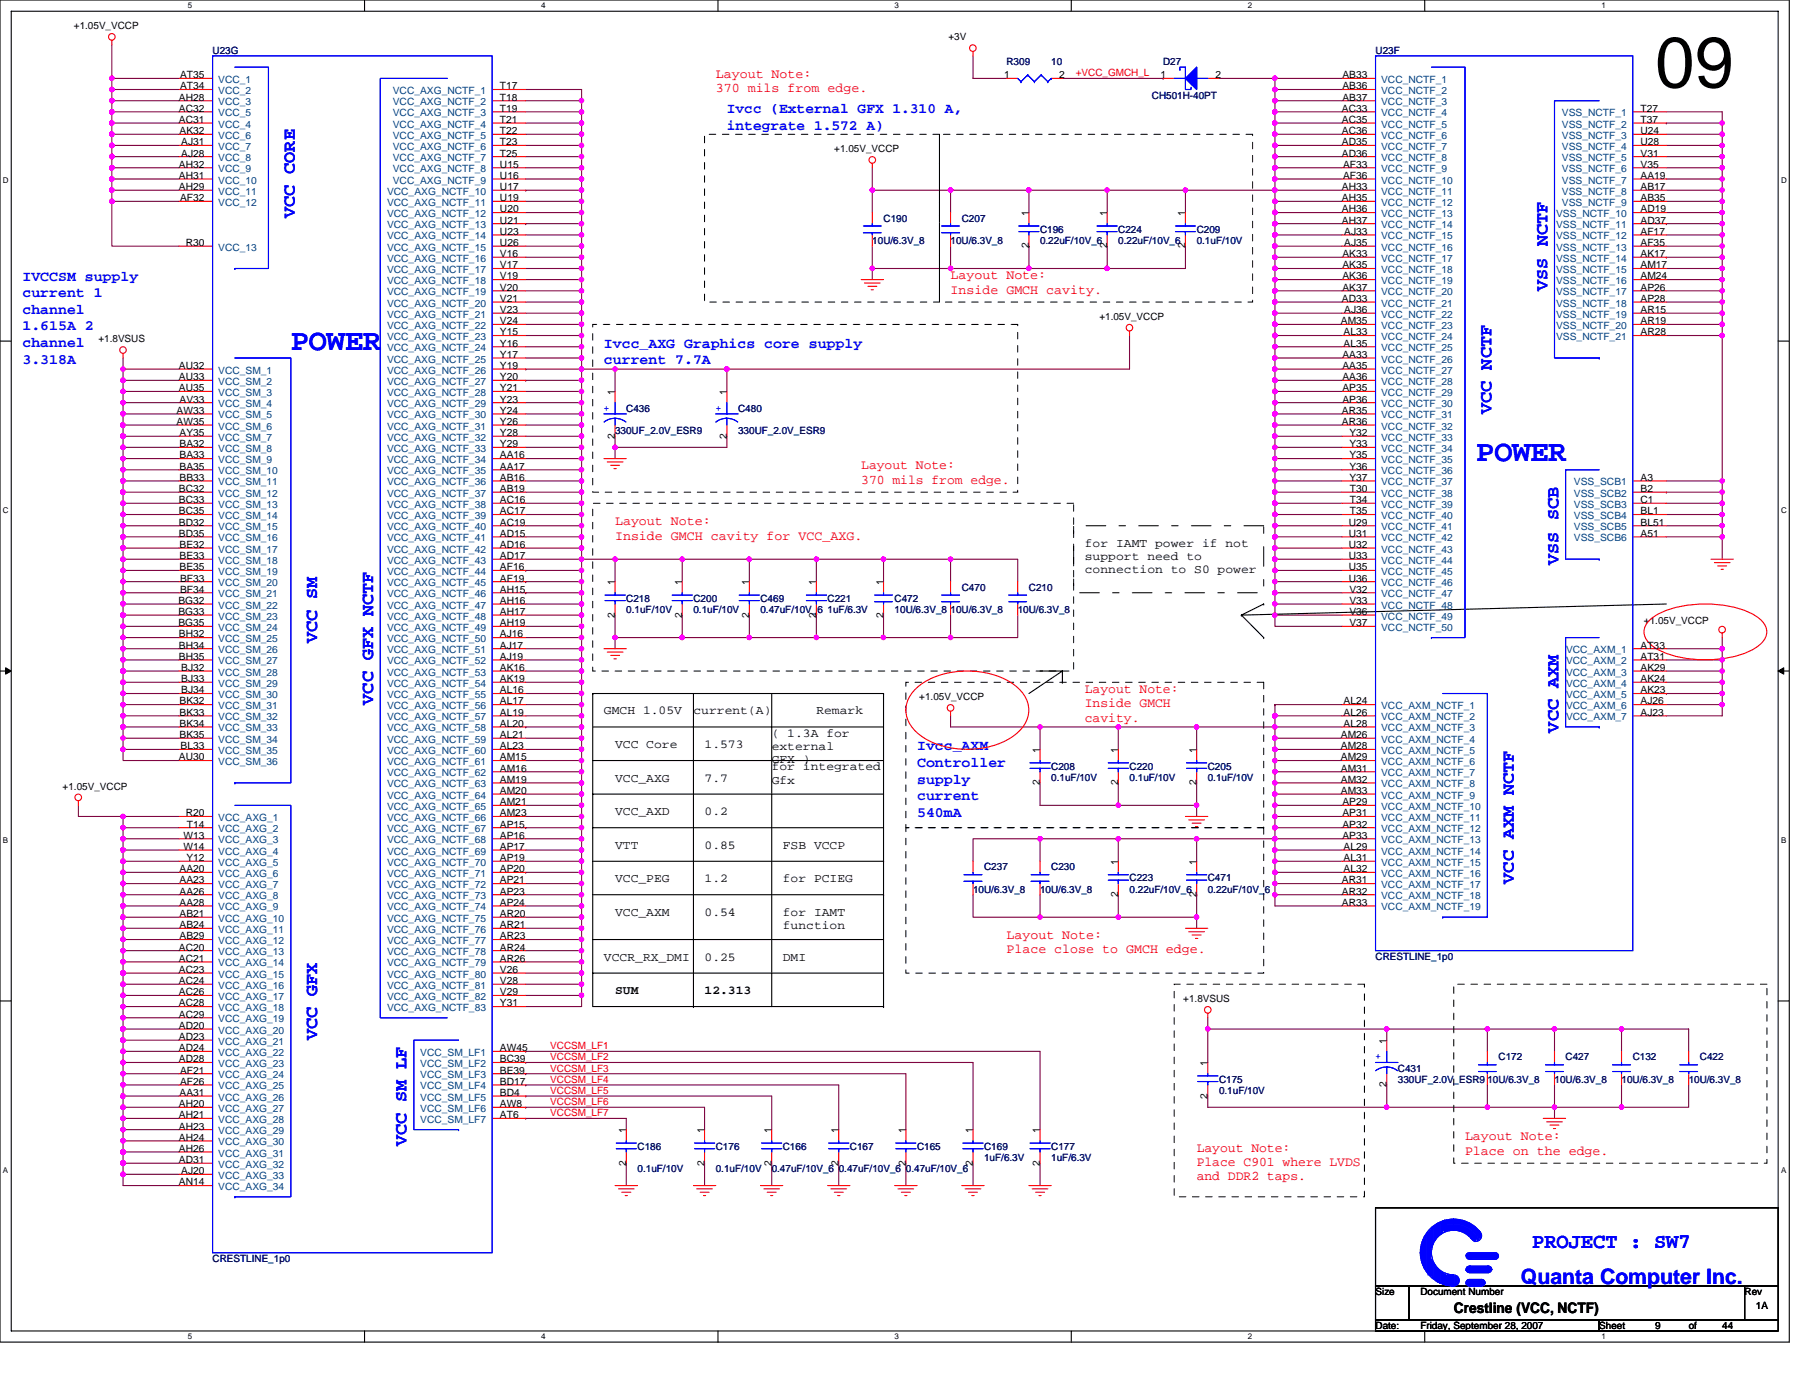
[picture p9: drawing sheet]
<svg xmlns="http://www.w3.org/2000/svg" width="279mm" height="216mm" viewBox="0 0 279 216" stroke-linecap="round" stroke-linejoin="round" font-family="sans-serif">
<defs><g id="words">
<text font-size="11" x="255.6" y="13.5">09</text>
<g font-size="4.7" fill="#00f">
<text x="44.9" y="54">POWER</text>
<text x="228" y="71.3">POWER</text>
</g>
<g font-size="3.3" fill="#00f">
<text x="236.6" y="192.7">PROJECT : SW7</text>
<text x="234.9" y="198.2">Quanta Computer Inc.</text>
</g>
<g font-size="2.8" fill="#00f">
<text x="45.5" y="33.7" transform="rotate(-90 45.5 33.7)">VCC CORE</text>
<text x="239" y="44.9" transform="rotate(-90 239 44.9)">VSS NCTF</text>
<text x="230.4" y="63.9" transform="rotate(-90 230.4 63.9)">VCC NCTF</text>
<text x="240.7" y="87.2" transform="rotate(-90 240.7 87.2)">VSS SCB</text>
<text x="49" y="99.3" transform="rotate(-90 49 99.3)">VCC SM</text>
<text x="57.6" y="108.8" transform="rotate(-90 57.6 108.8)">VCC GFX NCTF</text>
<text x="240.7" y="113.1" transform="rotate(-90 240.7 113.1)">VCC AXM</text>
<text x="233.8" y="136.5" transform="rotate(-90 233.8 136.5)">VCC AXM NCTF</text>
<text x="49" y="160.6" transform="rotate(-90 49 160.6)">VCC GFX</text>
<text x="62.8" y="177" transform="rotate(-90 62.8 177)">VCC SM LF</text>
</g>
<g font-size="2.2" fill="#00f">
<text x="112.3" y="17.4">Ivcc (External GFX 1.310 A,</text>
<text x="112.3" y="20">integrate 1.572 A)</text>
<text x="3.5" y="43.3">IVCCSM supply</text>
<text x="3.5" y="45.9">current 1</text>
<text x="3.5" y="48.5">channel</text>
<text x="3.5" y="51">1.615A 2</text>
<text x="3.5" y="53.6">channel</text>
<text x="93.3" y="53.7">Ivcc_AXG Graphics core supply</text>
<text x="3.5" y="56.2">3.318A</text>
<text x="93.3" y="56.3">current 7.7A</text>
<text x="141.6" y="115.9">Ivcc_AXM</text>
<text x="141.6" y="118.4">Controller</text>
<text x="141.6" y="121">supply</text>
<text x="141.6" y="123.6">current</text>
<text x="141.6" y="126.1">540mA</text>
</g>
<text font-size="2.2" x="224.5" y="202.8">Crestline (VCC, NCTF)</text>
<g font-size="2.1" fill="#f00">
<text x="110.6" y="12">Layout Note:</text>
<text x="110.6" y="14.2">370 mils from edge.</text>
<text x="146.8" y="43.1">Layout Note:</text>
<text x="146.8" y="45.3">Inside GMCH cavity.</text>
<text x="133" y="72.5">Layout Note:</text>
<text x="133" y="74.7">370 mils from edge.</text>
<text x="95" y="81.1">Layout Note:</text>
<text x="95" y="83.3">Inside GMCH cavity for VCC_AXG.</text>
<text x="167.6" y="107">Layout Note:</text>
<text x="167.6" y="109.2">Inside GMCH</text>
<text x="167.6" y="111.5">cavity.</text>
<text x="155.4" y="145">Layout Note:</text>
<text x="155.4" y="147.2">Place close to GMCH edge.</text>
<text x="184.8" y="177.8">Layout Note:</text>
<text x="226.3" y="176.1">Layout Note:</text>
<text x="226.3" y="178.3">Place on the edge.</text>
<text x="184.8" y="180.1">Place C901 where LVDS</text>
<text x="184.8" y="182.3">and DDR2 taps.</text>
</g>
<g font-size="1.9">
<text x="167.6" y="84.4">for IAMT power if not</text>
<text x="167.6" y="86.5">support need to</text>
<text x="167.6" y="88.5">connection to S0 power</text>
<text x="93.3" y="110.3">GMCH 1.05V</text>
<text x="107.1" y="110.3">current(A)</text>
<text x="119.2" y="113.8">( 1.3A for</text>
<text x="126.1" y="110.3">Remark</text>
<text x="95" y="115.5">VCC Core</text>
<text x="108.8" y="115.5">1.573</text>
<text x="119.2" y="119">for integrated</text>
<text x="119.2" y="115.8">external</text>
<text x="119.2" y="117.9">GFX )</text>
<text x="95" y="120.7">VCC_AXG</text>
<text x="95" y="125.9">VCC_AXD</text>
<text x="108.8" y="125.9">0.2</text>
<text x="108.8" y="120.7">7.7</text>
<text x="119.2" y="121">Gfx</text>
<text x="95" y="131.1">VTT</text>
<text x="108.8" y="131.1">0.85</text>
<text x="120.9" y="131.1">FSB VCCP</text>
<text x="95" y="136.2">VCC_PEG</text>
<text x="108.8" y="136.2">1.2</text>
<text x="120.9" y="136.2">for PCIEG</text>
<text x="95" y="141.4">VCC_AXM</text>
<text x="108.8" y="141.4">0.54</text>
<text x="120.9" y="141.4">for IAMT</text>
<text x="120.9" y="143.5">function</text>
<text x="93.3" y="148.3">VCCR_RX_DMI</text>
<text x="108.8" y="148.3">0.25</text>
<text x="120.9" y="148.3">DMI</text>
<text x="95" y="153.6">SUM</text>
<text x="108.8" y="153.6">12.313</text>
</g>
<g font-size="1.5">
<text x="11.4" y="4.5">+1.05V_VCCP</text>
<text x="146.5" y="6.2">+3V</text>
<text x="27.6" y="17.3">AC32</text>
<text x="27.6" y="15.5">AH28</text>
<text x="27.8" y="13.8">AT34</text>
<text x="27.8" y="12.1">AT35</text>
<text x="77.2" y="15.5">T18</text>
<text x="77.2" y="17.3">T19</text>
<text x="77.2" y="13.8">T17</text>
<text x="155.1" y="12.1">1</text>
<text x="163.6" y="12.1">2</text>
<text x="179.3" y="12.1">1</text>
<text x="187.7" y="12.1">2</text>
<text x="207.3" y="17.3">AC33</text>
<text x="207.3" y="12.1">AB33</text>
<text x="207.3" y="13.8">AB36</text>
<text x="207.3" y="15.5">AB37</text>
<text x="253.4" y="17.3">T27</text>
<text x="27.6" y="19">AC31</text>
<text x="27.7" y="20.7">AK32</text>
<text x="28" y="22.4">AJ31</text>
<text x="77.2" y="19">T21</text>
<text x="77.2" y="20.7">T22</text>
<text x="77.2" y="22.4">T23</text>
<text x="128.9" y="23.5">+1.05V_VCCP</text>
<text x="207.3" y="19">AC35</text>
<text x="207.3" y="20.7">AC36</text>
<text x="207.3" y="22.4">AD35</text>
<text x="253.4" y="19">T37</text>
<text x="253.4" y="20.7">U24</text>
<text x="253.4" y="22.4">U28</text>
<text x="27.6" y="25.9">AH32</text>
<text x="27.6" y="27.6">AH31</text>
<text x="27.6" y="29.4">AH29</text>
<text x="28" y="24.2">AJ28</text>
<text x="77.2" y="29.4">U17</text>
<text x="77.2" y="24.2">T25</text>
<text x="77.2" y="25.9">U15</text>
<text x="77.2" y="27.6">U16</text>
<text x="207.3" y="29.4">AH33</text>
<text x="207.3" y="24.2">AD36</text>
<text x="207.4" y="25.9">AF33</text>
<text x="207.4" y="27.6">AF36</text>
<text x="253.4" y="24.2">V31</text>
<text x="253.4" y="25.9">V35</text>
<text x="253.4" y="29.4">AB17</text>
<text x="253.4" y="27.6">AA19</text>
<text x="27.8" y="31.1">AF32</text>
<text x="77.2" y="31.1">U19</text>
<text x="77.2" y="32.8">U20</text>
<text x="77.2" y="34.5">U21</text>
<text x="158.9" y="33.3" transform="rotate(-90 158.9 33.3)">1</text>
<text x="171" y="33.3" transform="rotate(-90 171 33.3)">1</text>
<text x="183.1" y="33.3" transform="rotate(-90 183.1 33.3)">1</text>
<text x="207.3" y="31.1">AH35</text>
<text x="207.3" y="32.8">AH36</text>
<text x="207.3" y="34.5">AH37</text>
<text x="253.4" y="31.1">AB35</text>
<text x="253.4" y="32.8">AD19</text>
<text x="253.4" y="34.5">AD37</text>
<text x="28.7" y="38">R30</text>
<text x="77.2" y="36.3">U23</text>
<text x="77.2" y="38">U26</text>
<text x="77.2" y="39.7">V16</text>
<text x="77.2" y="41.4">V17</text>
<text x="158.9" y="38.4" transform="rotate(-90 158.9 38.4)">2</text>
<text x="171" y="38.4" transform="rotate(-90 171 38.4)">2</text>
<text x="183.1" y="38.4" transform="rotate(-90 183.1 38.4)">2</text>
<text x="207.3" y="39.7">AK33</text>
<text x="207.3" y="41.4">AK35</text>
<text x="207.6" y="36.3">AJ33</text>
<text x="207.6" y="38">AJ35</text>
<text x="253.4" y="36.3">AF17</text>
<text x="253.4" y="39.7">AK17</text>
<text x="253.4" y="38">AF35</text>
<text x="253.4" y="41.4">AM17</text>
<text x="77.2" y="43.2">V19</text>
<text x="77.2" y="44.9">V20</text>
<text x="77.2" y="46.6">V21</text>
<text x="207.3" y="46.6">AD33</text>
<text x="207.3" y="44.9">AK37</text>
<text x="207.3" y="43.2">AK36</text>
<text x="253.4" y="43.2">AM24</text>
<text x="253.4" y="44.9">AP26</text>
<text x="253.4" y="46.6">AP28</text>
<text x="15.2" y="52.9">+1.8VSUS</text>
<text x="77.2" y="48.3">V23</text>
<text x="77.2" y="50.1">V24</text>
<text x="77.2" y="51.8">Y15</text>
<text x="77.2" y="53.5">Y16</text>
<text x="169.8" y="49.4">+1.05V_VCCP</text>
<text x="207.1" y="50.1">AM35</text>
<text x="207.5" y="51.8">AL33</text>
<text x="207.5" y="53.5">AL35</text>
<text x="207.6" y="48.3">AJ36</text>
<text x="253.4" y="48.3">AR15</text>
<text x="253.4" y="50.1">AR19</text>
<text x="253.4" y="51.8">AR28</text>
<text x="27.6" y="58.7">AU33</text>
<text x="27.6" y="57">AU32</text>
<text x="77.2" y="55.3">Y17</text>
<text x="77.2" y="57">Y19</text>
<text x="77.2" y="58.7">Y20</text>
<text x="207.3" y="55.3">AA33</text>
<text x="207.3" y="57">AA35</text>
<text x="207.3" y="58.7">AA36</text>
<text x="27.3" y="65.6">AW35</text>
<text x="27.3" y="63.9">AW33</text>
<text x="27.6" y="60.4">AU35</text>
<text x="27.7" y="62.2">AV33</text>
<text x="77.2" y="60.4">Y21</text>
<text x="77.2" y="62.2">Y23</text>
<text x="77.2" y="63.9">Y24</text>
<text x="77.2" y="65.6">Y26</text>
<text x="95" y="61" transform="rotate(-90 95 61)">1</text>
<text x="112.2" y="61" transform="rotate(-90 112.2 61)">1</text>
<text x="207.3" y="63.9">AR35</text>
<text x="207.3" y="65.6">AR36</text>
<text x="207.3" y="60.4">AP35</text>
<text x="207.3" y="62.2">AP36</text>
<text x="27.7" y="67.4">AY35</text>
<text x="27.7" y="69.1">BA32</text>
<text x="27.7" y="70.8">BA33</text>
<text x="77.2" y="67.4">Y28</text>
<text x="77.2" y="69.1">Y29</text>
<text x="77.2" y="70.8">AA16</text>
<text x="95" y="67.7" transform="rotate(-90 95 67.7)">2</text>
<text x="112.2" y="67.7" transform="rotate(-90 112.2 67.7)">2</text>
<text x="208.4" y="67.4">Y32</text>
<text x="208.4" y="69.1">Y33</text>
<text x="208.4" y="70.8">Y35</text>
<text x="27.6" y="76">BC32</text>
<text x="27.6" y="77.7">BC33</text>
<text x="27.7" y="72.5">BA35</text>
<text x="27.7" y="74.3">BB33</text>
<text x="77.2" y="72.5">AA17</text>
<text x="77.2" y="74.3">AB16</text>
<text x="77.2" y="76">AB19</text>
<text x="77.2" y="77.7">AC16</text>
<text x="208.4" y="72.5">Y36</text>
<text x="208.4" y="74.3">Y37</text>
<text x="208.5" y="76">T30</text>
<text x="208.5" y="77.7">T34</text>
<text x="253.4" y="74.3">A3</text>
<text x="253.4" y="76">B2</text>
<text x="253.4" y="77.7">C1</text>
<text x="27.6" y="79.4">BC35</text>
<text x="27.6" y="81.2">BD32</text>
<text x="27.6" y="82.9">BD35</text>
<text x="77.2" y="79.4">AC17</text>
<text x="77.2" y="81.2">AC19</text>
<text x="77.2" y="82.9">AD15</text>
<text x="208.3" y="82.9">U31</text>
<text x="208.3" y="81.2">U29</text>
<text x="208.5" y="79.4">T35</text>
<text x="253.4" y="79.4">BL1</text>
<text x="253.4" y="81.2">BL51</text>
<text x="253.4" y="82.9">A51</text>
<text x="27.7" y="84.6">BE32</text>
<text x="27.7" y="86.3">BE33</text>
<text x="27.7" y="88.1">BE35</text>
<text x="27.8" y="89.8">BF33</text>
<text x="77.2" y="84.6">AD16</text>
<text x="77.2" y="86.3">AD17</text>
<text x="77.2" y="88.1">AF16</text>
<text x="77.2" y="89.8">AF19</text>
<text x="208.3" y="84.6">U32</text>
<text x="208.3" y="86.3">U33</text>
<text x="208.3" y="88.1">U35</text>
<text x="208.3" y="89.8">U36</text>
<text x="27.6" y="93.3">BG32</text>
<text x="27.6" y="95">BG33</text>
<text x="27.8" y="91.5">BF34</text>
<text x="77.2" y="91.5">AH15</text>
<text x="77.2" y="93.3">AH16</text>
<text x="77.2" y="95">AH17</text>
<text x="95" y="95.4" transform="rotate(-90 95 95.4)">2</text>
<text x="95" y="90.3" transform="rotate(-90 95 90.3)">1</text>
<text x="105.3" y="95.4" transform="rotate(-90 105.3 95.4)">2</text>
<text x="105.3" y="90.3" transform="rotate(-90 105.3 90.3)">1</text>
<text x="115.7" y="95.4" transform="rotate(-90 115.7 95.4)">2</text>
<text x="115.7" y="90.3" transform="rotate(-90 115.7 90.3)">1</text>
<text x="126.1" y="95.4" transform="rotate(-90 126.1 95.4)">2</text>
<text x="126.1" y="90.3" transform="rotate(-90 126.1 90.3)">1</text>
<text x="136.4" y="95.4" transform="rotate(-90 136.4 95.4)">2</text>
<text x="136.4" y="90.3" transform="rotate(-90 136.4 90.3)">1</text>
<text x="208.4" y="93.3">V33</text>
<text x="208.4" y="95">V36</text>
<text x="208.4" y="91.5">V32</text>
<text x="27.6" y="96.7">BG35</text>
<text x="27.6" y="98.4">BH32</text>
<text x="27.6" y="100.2">BH34</text>
<text x="27.6" y="101.9">BH35</text>
<text x="77.2" y="96.7">AH19</text>
<text x="77.2" y="98.4">AJ16</text>
<text x="77.2" y="100.2">AJ17</text>
<text x="77.2" y="101.9">AJ19</text>
<text x="208.4" y="96.7">V37</text>
<text x="253.4" y="101.9">AT31</text>
<text x="253.4" y="100.2">AT33</text>
<text x="253.9" y="96.4">+1.05V_VCCP</text>
<text x="28" y="107.1">BJ34</text>
<text x="28" y="103.6">BJ32</text>
<text x="28" y="105.3">BJ33</text>
<text x="77.2" y="103.6">AK16</text>
<text x="77.2" y="105.3">AK19</text>
<text x="77.2" y="107.1">AL16</text>
<text x="253.4" y="105.3">AK24</text>
<text x="253.4" y="107.1">AK23</text>
<text x="253.4" y="103.6">AK29</text>
<text x="27.7" y="108.8">BK32</text>
<text x="27.7" y="110.5">BK33</text>
<text x="27.7" y="112.2">BK34</text>
<text x="27.7" y="114">BK35</text>
<text x="77.2" y="108.8">AL17</text>
<text x="77.2" y="110.5">AL19</text>
<text x="77.2" y="112.2">AL20</text>
<text x="77.2" y="114">AL21</text>
<text x="142" y="108.1">+1.05V_VCCP</text>
<text x="207.1" y="114">AM26</text>
<text x="207.5" y="108.8">AL24</text>
<text x="207.5" y="110.5">AL26</text>
<text x="207.5" y="112.2">AL28</text>
<text x="253.4" y="108.8">AJ26</text>
<text x="253.4" y="110.5">AJ23</text>
<text x="27.6" y="117.4">AU30</text>
<text x="27.9" y="115.7">BL33</text>
<text x="77.2" y="115.7">AL23</text>
<text x="77.2" y="117.4">AM15</text>
<text x="77.2" y="119.2">AM16</text>
<text x="160.6" y="116.2" transform="rotate(-90 160.6 116.2)">1</text>
<text x="172.7" y="116.2" transform="rotate(-90 172.7 116.2)">1</text>
<text x="184.8" y="116.2" transform="rotate(-90 184.8 116.2)">1</text>
<text x="207.1" y="115.7">AM28</text>
<text x="207.1" y="117.4">AM29</text>
<text x="207.1" y="119.2">AM31</text>
<text x="9.7" y="122">+1.05V_VCCP</text>
<text x="77.2" y="120.9">AM19</text>
<text x="77.2" y="124.4">AM21</text>
<text x="77.2" y="122.6">AM20</text>
<text x="160.6" y="121.3" transform="rotate(-90 160.6 121.3)">2</text>
<text x="172.7" y="121.3" transform="rotate(-90 172.7 121.3)">2</text>
<text x="184.8" y="121.3" transform="rotate(-90 184.8 121.3)">2</text>
<text x="207.1" y="120.9">AM32</text>
<text x="207.1" y="122.6">AM33</text>
<text x="207.3" y="124.4">AP29</text>
<text x="28.3" y="129.5">W13</text>
<text x="28.3" y="131.3">W14</text>
<text x="28.7" y="126.1">R20</text>
<text x="28.9" y="127.8">T14</text>
<text x="77.2" y="126.1">AM23</text>
<text x="77.2" y="127.8">AP15</text>
<text x="77.2" y="129.5">AP16</text>
<text x="77.2" y="131.3">AP17</text>
<text x="207.3" y="126.1">AP31</text>
<text x="207.3" y="127.8">AP32</text>
<text x="207.3" y="129.5">AP33</text>
<text x="207.5" y="131.3">AL29</text>
<text x="27.7" y="134.7">AA20</text>
<text x="27.7" y="136.4">AA23</text>
<text x="28.8" y="133">Y12</text>
<text x="77.2" y="133">AP19</text>
<text x="77.2" y="134.7">AP20</text>
<text x="77.2" y="136.4">AP21</text>
<text x="172.7" y="133.5" transform="rotate(-90 172.7 133.5)">1</text>
<text x="184.8" y="133.5" transform="rotate(-90 184.8 133.5)">1</text>
<text x="207.3" y="136.4">AR31</text>
<text x="207.5" y="133">AL31</text>
<text x="207.5" y="134.7">AL32</text>
<text x="27.7" y="138.2">AA26</text>
<text x="27.7" y="139.9">AA28</text>
<text x="27.7" y="141.6">AB21</text>
<text x="27.7" y="143.3">AB24</text>
<text x="77.2" y="138.2">AP23</text>
<text x="77.2" y="139.9">AP24</text>
<text x="77.2" y="141.6">AR20</text>
<text x="77.2" y="143.3">AR21</text>
<text x="172.7" y="138.6" transform="rotate(-90 172.7 138.6)">2</text>
<text x="184.8" y="138.6" transform="rotate(-90 184.8 138.6)">2</text>
<text x="207.3" y="138.2">AR32</text>
<text x="207.3" y="139.9">AR33</text>
<text x="27.6" y="146.8">AC20</text>
<text x="27.6" y="148.5">AC21</text>
<text x="27.7" y="145.1">AB29</text>
<text x="77.2" y="145.1">AR23</text>
<text x="77.2" y="146.8">AR24</text>
<text x="77.2" y="148.5">AR26</text>
<text x="27.6" y="150.3">AC23</text>
<text x="27.6" y="152">AC24</text>
<text x="27.6" y="153.7">AC26</text>
<text x="27.6" y="155.4">AC28</text>
<text x="77.2" y="150.3">V26</text>
<text x="77.2" y="152">V28</text>
<text x="77.2" y="153.7">V29</text>
<text x="77.2" y="155.4">Y31</text>
<text x="182.8" y="154.8">+1.8VSUS</text>
<text x="27.6" y="157.2">AC29</text>
<text x="27.6" y="158.9">AD20</text>
<text x="27.6" y="160.6">AD23</text>
<text x="214.2" y="161.2" transform="rotate(-90 214.2 161.2)">1</text>
<text x="27.6" y="162.3">AD24</text>
<text x="27.6" y="164.1">AD28</text>
<text x="27.8" y="165.8">AF21</text>
<text x="27.8" y="167.5">AF26</text>
<text x="77.2" y="162.3">AW45</text>
<text x="77.2" y="164.1">BC39</text>
<text x="77.2" y="165.8">BE39</text>
<text x="77.2" y="167.5">BD17</text>
<text x="186.5" y="164.6" transform="rotate(-90 186.5 164.6)">1</text>
<text x="214.2" y="167.9" transform="rotate(-90 214.2 167.9)">2</text>
<text x="27.6" y="171">AH20</text>
<text x="27.6" y="172.7">AH21</text>
<text x="27.7" y="169.2">AA31</text>
<text x="77.2" y="169.2">BD4</text>
<text x="77.2" y="171">AW8</text>
<text x="77.2" y="172.7">AT6</text>
<text x="186.5" y="169.7" transform="rotate(-90 186.5 169.7)">2</text>
<text x="27.6" y="174.4">AH23</text>
<text x="27.6" y="176.2">AH24</text>
<text x="27.6" y="177.9">AH26</text>
<text x="27.6" y="179.6">AD31</text>
<text x="96.7" y="175" transform="rotate(-90 96.7 175)">1</text>
<text x="108.8" y="175" transform="rotate(-90 108.8 175)">1</text>
<text x="119.2" y="175" transform="rotate(-90 119.2 175)">1</text>
<text x="129.5" y="175" transform="rotate(-90 129.5 175)">1</text>
<text x="139.9" y="175" transform="rotate(-90 139.9 175)">1</text>
<text x="150.3" y="175" transform="rotate(-90 150.3 175)">1</text>
<text x="160.6" y="175" transform="rotate(-90 160.6 175)">1</text>
<text x="27.6" y="183.1">AN14</text>
<text x="28" y="181.3">AJ20</text>
<text x="96.7" y="180" transform="rotate(-90 96.7 180)">2</text>
<text x="108.8" y="180" transform="rotate(-90 108.8 180)">2</text>
<text x="119.2" y="180" transform="rotate(-90 119.2 180)">2</text>
<text x="129.5" y="180" transform="rotate(-90 129.5 180)">2</text>
<text x="139.9" y="180" transform="rotate(-90 139.9 180)">2</text>
<text x="150.3" y="180" transform="rotate(-90 150.3 180)">2</text>
<text x="160.6" y="180" transform="rotate(-90 160.6 180)">2</text>
<text x="212.4" y="200">Size</text>
<text x="219.4" y="200">Document Number</text>
<text x="269.4" y="200">Rev</text>
<text x="271.2" y="202.1">1A</text>
<text x="212.4" y="205.2">Date:</text>
<text x="219.4" y="205.2">Friday, September 28, 2007</text>
<text x="247" y="205.2">Sheet</text>
<text x="255.6" y="205.2">9</text>
<text x="260.8" y="205.2">of</text>
<text x="266" y="205.2">44</text>
</g>
<g font-size="1.5" fill="#000080">
<text x="32.8" y="8.3">U23G</text>
<text x="155.4" y="10">R309</text>
<text x="162.4" y="10">10</text>
<text x="179.6" y="10">D27</text>
<text x="212.4" y="8.3">U23F</text>
<text x="177.9" y="15.2">CH501H-40PT</text>
<text x="136.5" y="34.2">C190</text>
<text x="148.5" y="34.2">C207</text>
<text x="160.6" y="35.9">C196</text>
<text x="172.7" y="35.9">C224</text>
<text x="184.8" y="35.9">C209</text>
<text x="134.7" y="37.7">10U/6.3V_8</text>
<text x="146.8" y="37.7">10U/6.3V_8</text>
<text x="160.6" y="37.7">0.22uF/10V_6</text>
<text x="172.7" y="37.7">0.22uF/10V_6</text>
<text x="184.8" y="37.7">0.1uF/10V</text>
<text x="96.7" y="63.6">C436</text>
<text x="114" y="63.6">C480</text>
<text x="95" y="67">330UF_2.0V_ESR9</text>
<text x="114" y="67">330UF_2.0V_ESR9</text>
<text x="96.7" y="92.9">C218</text>
<text x="96.7" y="94.7">0.1uF/10V</text>
<text x="107.1" y="92.9">C200</text>
<text x="107.1" y="94.7">0.1uF/10V</text>
<text x="117.5" y="92.9">C469</text>
<text x="117.5" y="94.7">0.47uF/10V_6</text>
<text x="127.8" y="92.9">C221</text>
<text x="127.8" y="94.7">1uF/6.3V</text>
<text x="138.2" y="92.9">C472</text>
<text x="138.2" y="94.7">10U/6.3V_8</text>
<text x="146.8" y="94.7">10U/6.3V_8</text>
<text x="148.5" y="91.2">C470</text>
<text x="157.2" y="94.7">10U/6.3V_8</text>
<text x="158.9" y="91.2">C210</text>
<text x="162.4" y="118.9">C208</text>
<text x="174.5" y="118.9">C220</text>
<text x="186.5" y="118.9">C205</text>
<text x="162.4" y="120.6">0.1uF/10V</text>
<text x="174.5" y="120.6">0.1uF/10V</text>
<text x="186.5" y="120.6">0.1uF/10V</text>
<text x="150.3" y="137.9">10U/6.3V_8</text>
<text x="152" y="134.4">C237</text>
<text x="160.6" y="137.9">10U/6.3V_8</text>
<text x="162.4" y="134.4">C230</text>
<text x="174.5" y="136.1">C223</text>
<text x="174.5" y="137.9">0.22uF/10V_6</text>
<text x="186.5" y="136.1">C471</text>
<text x="186.5" y="137.9">0.22uF/10V_6</text>
<text x="212.4" y="148.2">CRESTLINE_1p0</text>
<text x="188.3" y="167.2">C175</text>
<text x="215.9" y="165.5">C431</text>
<text x="215.9" y="167.2">330UF_2.0V_ESR9</text>
<text x="229.7" y="167.2">10U/6.3V_8</text>
<text x="231.5" y="163.8">C172</text>
<text x="240.1" y="167.2">10U/6.3V_8</text>
<text x="241.8" y="163.8">C427</text>
<text x="250.4" y="167.2">10U/6.3V_8</text>
<text x="252.2" y="163.8">C132</text>
<text x="260.8" y="167.2">10U/6.3V_8</text>
<text x="262.6" y="163.8">C422</text>
<text x="188.3" y="169">0.1uF/10V</text>
<text x="98.5" y="177.6">C186</text>
<text x="110.6" y="177.6">C176</text>
<text x="120.9" y="177.6">C166</text>
<text x="131.3" y="177.6">C167</text>
<text x="141.6" y="177.6">C165</text>
<text x="152" y="177.6">C169</text>
<text x="152" y="179.3">1uF/6.3V</text>
<text x="162.4" y="177.6">C177</text>
<text x="162.4" y="179.3">1uF/6.3V</text>
<text x="98.5" y="181">0.1uF/10V</text>
<text x="110.6" y="181">0.1uF/10V</text>
<text x="119.2" y="181">0.47uF/10V_6</text>
<text x="129.5" y="181">0.47uF/10V_6</text>
<text x="139.9" y="181">0.47uF/10V_6</text>
<text x="32.8" y="194.9">CRESTLINE_1p0</text>
</g>
<g font-size="1.5" fill="#f00">
<text x="166.2" y="11.8">+VCC_GMCH_L</text>
<text x="85" y="163.7">VCCSM_LF2</text>
<text x="85" y="162">VCCSM_LF1</text>
<text x="85" y="165.5">VCCSM_LF3</text>
<text x="85" y="167.2">VCCSM_LF4</text>
<text x="85" y="168.9">VCCSM_LF5</text>
<text x="85" y="170.7">VCCSM_LF6</text>
<text x="85" y="172.4">VCCSM_LF7</text>
</g>
<g font-size="1.5" fill="#004080">
<text x="33.7" y="18">VCC_5</text>
<text x="33.7" y="14.5">VCC_2</text>
<text x="33.7" y="12.8">VCC_1</text>
<text x="33.7" y="16.3">VCC_3</text>
<text x="60.7" y="16.3">VCC_AXG_NCTF_2</text>
<text x="60.7" y="18">VCC_AXG_NCTF_3</text>
<text x="60.7" y="14.5">VCC_AXG_NCTF_1</text>
<text x="213.3" y="12.8">VCC_NCTF_1</text>
<text x="213.3" y="14.5">VCC_NCTF_2</text>
<text x="213.3" y="16.3">VCC_NCTF_3</text>
<text x="213.3" y="18">VCC_NCTF_4</text>
<text x="241.2" y="18">VSS_NCTF_1</text>
<text x="33.7" y="21.4">VCC_6</text>
<text x="33.7" y="23.2">VCC_7</text>
<text x="33.7" y="19.7">VCC_4</text>
<text x="60.7" y="19.7">VCC_AXG_NCTF_4</text>
<text x="60.7" y="21.4">VCC_AXG_NCTF_5</text>
<text x="60.7" y="23.2">VCC_AXG_NCTF_6</text>
<text x="213.3" y="19.7">VCC_NCTF_5</text>
<text x="213.3" y="21.4">VCC_NCTF_6</text>
<text x="213.3" y="23.2">VCC_NCTF_7</text>
<text x="241.2" y="19.7">VSS_NCTF_2</text>
<text x="241.2" y="21.4">VSS_NCTF_3</text>
<text x="241.2" y="23.2">VSS_NCTF_4</text>
<text x="33.7" y="24.9">VCC_8</text>
<text x="33.7" y="26.6">VCC_9</text>
<text x="33.7" y="28.3">VCC_10</text>
<text x="60.7" y="24.9">VCC_AXG_NCTF_7</text>
<text x="60.7" y="26.6">VCC_AXG_NCTF_8</text>
<text x="60.7" y="28.3">VCC_AXG_NCTF_9</text>
<text x="213.3" y="26.6">VCC_NCTF_9</text>
<text x="213.3" y="28.3">VCC_NCTF_10</text>
<text x="213.3" y="24.9">VCC_NCTF_8</text>
<text x="241.2" y="24.9">VSS_NCTF_5</text>
<text x="241.2" y="26.6">VSS_NCTF_6</text>
<text x="241.2" y="28.3">VSS_NCTF_7</text>
<text x="33.7" y="30.1">VCC_11</text>
<text x="33.7" y="31.8">VCC_12</text>
<text x="59.8" y="30.1">VCC_AXG_NCTF_10</text>
<text x="59.8" y="31.8">VCC_AXG_NCTF_11</text>
<text x="59.8" y="33.5">VCC_AXG_NCTF_12</text>
<text x="59.8" y="35.2">VCC_AXG_NCTF_13</text>
<text x="213.3" y="30.1">VCC_NCTF_11</text>
<text x="213.3" y="31.8">VCC_NCTF_12</text>
<text x="213.3" y="33.5">VCC_NCTF_13</text>
<text x="213.3" y="35.2">VCC_NCTF_14</text>
<text x="240.3" y="33.5">VSS_NCTF_10</text>
<text x="240.3" y="35.2">VSS_NCTF_11</text>
<text x="241.2" y="30.1">VSS_NCTF_8</text>
<text x="241.2" y="31.8">VSS_NCTF_9</text>
<text x="33.7" y="38.7">VCC_13</text>
<text x="59.8" y="37">VCC_AXG_NCTF_14</text>
<text x="59.8" y="38.7">VCC_AXG_NCTF_15</text>
<text x="59.8" y="40.4">VCC_AXG_NCTF_16</text>
<text x="213.3" y="37">VCC_NCTF_15</text>
<text x="213.3" y="40.4">VCC_NCTF_17</text>
<text x="213.3" y="38.7">VCC_NCTF_16</text>
<text x="240.3" y="37">VSS_NCTF_12</text>
<text x="240.3" y="40.4">VSS_NCTF_14</text>
<text x="240.3" y="38.7">VSS_NCTF_13</text>
<text x="59.8" y="42.2">VCC_AXG_NCTF_17</text>
<text x="59.8" y="43.9">VCC_AXG_NCTF_18</text>
<text x="59.8" y="45.6">VCC_AXG_NCTF_19</text>
<text x="59.8" y="47.3">VCC_AXG_NCTF_20</text>
<text x="213.3" y="45.6">VCC_NCTF_20</text>
<text x="213.3" y="42.2">VCC_NCTF_18</text>
<text x="213.3" y="43.9">VCC_NCTF_19</text>
<text x="213.3" y="47.3">VCC_NCTF_21</text>
<text x="240.3" y="43.9">VSS_NCTF_16</text>
<text x="240.3" y="45.6">VSS_NCTF_17</text>
<text x="240.3" y="42.2">VSS_NCTF_15</text>
<text x="240.3" y="47.3">VSS_NCTF_18</text>
<text x="59.8" y="49.1">VCC_AXG_NCTF_21</text>
<text x="59.8" y="50.8">VCC_AXG_NCTF_22</text>
<text x="59.8" y="52.5">VCC_AXG_NCTF_23</text>
<text x="213.3" y="52.5">VCC_NCTF_24</text>
<text x="213.3" y="49.1">VCC_NCTF_22</text>
<text x="213.3" y="50.8">VCC_NCTF_23</text>
<text x="240.3" y="49.1">VSS_NCTF_19</text>
<text x="240.3" y="50.8">VSS_NCTF_20</text>
<text x="240.3" y="52.5">VSS_NCTF_21</text>
<text x="33.7" y="59.4">VCC_SM_2</text>
<text x="33.7" y="57.7">VCC_SM_1</text>
<text x="59.8" y="54.3">VCC_AXG_NCTF_24</text>
<text x="59.8" y="56">VCC_AXG_NCTF_25</text>
<text x="59.8" y="57.7">VCC_AXG_NCTF_26</text>
<text x="59.8" y="59.4">VCC_AXG_NCTF_27</text>
<text x="213.3" y="54.3">VCC_NCTF_25</text>
<text x="213.3" y="56">VCC_NCTF_26</text>
<text x="213.3" y="57.7">VCC_NCTF_27</text>
<text x="213.3" y="59.4">VCC_NCTF_28</text>
<text x="33.7" y="61.2">VCC_SM_3</text>
<text x="33.7" y="62.9">VCC_SM_4</text>
<text x="33.7" y="64.6">VCC_SM_5</text>
<text x="59.8" y="61.2">VCC_AXG_NCTF_28</text>
<text x="59.8" y="62.9">VCC_AXG_NCTF_29</text>
<text x="59.8" y="64.6">VCC_AXG_NCTF_30</text>
<text x="213.3" y="61.2">VCC_NCTF_29</text>
<text x="213.3" y="62.9">VCC_NCTF_30</text>
<text x="213.3" y="64.6">VCC_NCTF_31</text>
<text x="33.7" y="66.3">VCC_SM_6</text>
<text x="33.7" y="68.1">VCC_SM_7</text>
<text x="33.7" y="69.8">VCC_SM_8</text>
<text x="33.7" y="71.5">VCC_SM_9</text>
<text x="59.8" y="66.3">VCC_AXG_NCTF_31</text>
<text x="59.8" y="68.1">VCC_AXG_NCTF_32</text>
<text x="59.8" y="69.8">VCC_AXG_NCTF_33</text>
<text x="59.8" y="71.5">VCC_AXG_NCTF_34</text>
<text x="213.3" y="66.3">VCC_NCTF_32</text>
<text x="213.3" y="68.1">VCC_NCTF_33</text>
<text x="213.3" y="69.8">VCC_NCTF_34</text>
<text x="213.3" y="71.5">VCC_NCTF_35</text>
<text x="33.7" y="73.3">VCC_SM_10</text>
<text x="33.7" y="75">VCC_SM_11</text>
<text x="33.7" y="76.7">VCC_SM_12</text>
<text x="59.8" y="73.3">VCC_AXG_NCTF_35</text>
<text x="59.8" y="75">VCC_AXG_NCTF_36</text>
<text x="59.8" y="76.7">VCC_AXG_NCTF_37</text>
<text x="213.3" y="76.7">VCC_NCTF_38</text>
<text x="213.3" y="73.3">VCC_NCTF_36</text>
<text x="213.3" y="75">VCC_NCTF_37</text>
<text x="243.1" y="75">VSS_SCB1</text>
<text x="243.1" y="76.7">VSS_SCB2</text>
<text x="33.7" y="78.4">VCC_SM_13</text>
<text x="33.7" y="80.2">VCC_SM_14</text>
<text x="33.7" y="81.9">VCC_SM_15</text>
<text x="33.7" y="83.6">VCC_SM_16</text>
<text x="59.8" y="78.4">VCC_AXG_NCTF_38</text>
<text x="59.8" y="80.2">VCC_AXG_NCTF_39</text>
<text x="59.8" y="81.9">VCC_AXG_NCTF_40</text>
<text x="59.8" y="83.6">VCC_AXG_NCTF_41</text>
<text x="213.3" y="83.6">VCC_NCTF_42</text>
<text x="213.3" y="78.4">VCC_NCTF_39</text>
<text x="213.3" y="80.2">VCC_NCTF_40</text>
<text x="213.3" y="81.9">VCC_NCTF_41</text>
<text x="243.1" y="78.4">VSS_SCB3</text>
<text x="243.1" y="80.2">VSS_SCB4</text>
<text x="243.1" y="81.9">VSS_SCB5</text>
<text x="243.1" y="83.6">VSS_SCB6</text>
<text x="33.7" y="85.3">VCC_SM_17</text>
<text x="33.7" y="87.1">VCC_SM_18</text>
<text x="33.7" y="88.8">VCC_SM_19</text>
<text x="59.8" y="85.3">VCC_AXG_NCTF_42</text>
<text x="59.8" y="87.1">VCC_AXG_NCTF_43</text>
<text x="59.8" y="88.8">VCC_AXG_NCTF_44</text>
<text x="213.3" y="85.3">VCC_NCTF_43</text>
<text x="213.3" y="87.1">VCC_NCTF_44</text>
<text x="213.3" y="88.8">VCC_NCTF_45</text>
<text x="33.7" y="90.5">VCC_SM_20</text>
<text x="33.7" y="92.2">VCC_SM_21</text>
<text x="33.7" y="94">VCC_SM_22</text>
<text x="33.7" y="95.7">VCC_SM_23</text>
<text x="59.8" y="90.5">VCC_AXG_NCTF_45</text>
<text x="59.8" y="92.2">VCC_AXG_NCTF_46</text>
<text x="59.8" y="94">VCC_AXG_NCTF_47</text>
<text x="59.8" y="95.7">VCC_AXG_NCTF_48</text>
<text x="213.3" y="90.5">VCC_NCTF_46</text>
<text x="213.3" y="94">VCC_NCTF_48</text>
<text x="213.3" y="95.7">VCC_NCTF_49</text>
<text x="213.3" y="92.2">VCC_NCTF_47</text>
<text x="33.7" y="97.4">VCC_SM_24</text>
<text x="33.7" y="99.2">VCC_SM_25</text>
<text x="33.7" y="100.9">VCC_SM_26</text>
<text x="59.8" y="97.4">VCC_AXG_NCTF_49</text>
<text x="59.8" y="99.2">VCC_AXG_NCTF_50</text>
<text x="59.8" y="100.9">VCC_AXG_NCTF_51</text>
<text x="213.3" y="97.4">VCC_NCTF_50</text>
<text x="241.9" y="100.9">VCC_AXM_1</text>
<text x="33.7" y="107.8">VCC_SM_30</text>
<text x="33.7" y="102.6">VCC_SM_27</text>
<text x="33.7" y="104.3">VCC_SM_28</text>
<text x="33.7" y="106.1">VCC_SM_29</text>
<text x="59.8" y="102.6">VCC_AXG_NCTF_52</text>
<text x="59.8" y="104.3">VCC_AXG_NCTF_53</text>
<text x="59.8" y="106.1">VCC_AXG_NCTF_54</text>
<text x="59.8" y="107.8">VCC_AXG_NCTF_55</text>
<text x="241.9" y="106.1">VCC_AXM_4</text>
<text x="241.9" y="107.8">VCC_AXM_5</text>
<text x="241.9" y="104.3">VCC_AXM_3</text>
<text x="241.9" y="102.6">VCC_AXM_2</text>
<text x="33.7" y="109.5">VCC_SM_31</text>
<text x="33.7" y="111.3">VCC_SM_32</text>
<text x="33.7" y="113">VCC_SM_33</text>
<text x="59.8" y="109.5">VCC_AXG_NCTF_56</text>
<text x="59.8" y="111.3">VCC_AXG_NCTF_57</text>
<text x="59.8" y="113">VCC_AXG_NCTF_58</text>
<text x="213.3" y="109.5">VCC_AXM_NCTF_1</text>
<text x="213.3" y="111.3">VCC_AXM_NCTF_2</text>
<text x="213.3" y="113">VCC_AXM_NCTF_3</text>
<text x="241.9" y="109.5">VCC_AXM_6</text>
<text x="241.9" y="111.3">VCC_AXM_7</text>
<text x="33.7" y="114.7">VCC_SM_34</text>
<text x="33.7" y="116.4">VCC_SM_35</text>
<text x="33.7" y="118.2">VCC_SM_36</text>
<text x="59.8" y="114.7">VCC_AXG_NCTF_59</text>
<text x="59.8" y="116.4">VCC_AXG_NCTF_60</text>
<text x="59.8" y="118.2">VCC_AXG_NCTF_61</text>
<text x="59.8" y="119.9">VCC_AXG_NCTF_62</text>
<text x="213.3" y="114.7">VCC_AXM_NCTF_4</text>
<text x="213.3" y="116.4">VCC_AXM_NCTF_5</text>
<text x="213.3" y="118.2">VCC_AXM_NCTF_6</text>
<text x="213.3" y="119.9">VCC_AXM_NCTF_7</text>
<text x="59.8" y="121.6">VCC_AXG_NCTF_63</text>
<text x="59.8" y="125.1">VCC_AXG_NCTF_65</text>
<text x="59.8" y="123.3">VCC_AXG_NCTF_64</text>
<text x="213.3" y="125.1">VCC_AXM_NCTF_10</text>
<text x="213.3" y="121.6">VCC_AXM_NCTF_8</text>
<text x="213.3" y="123.3">VCC_AXM_NCTF_9</text>
<text x="33.7" y="126.8">VCC_AXG_1</text>
<text x="33.7" y="128.5">VCC_AXG_2</text>
<text x="33.7" y="130.2">VCC_AXG_3</text>
<text x="33.7" y="132">VCC_AXG_4</text>
<text x="59.8" y="126.8">VCC_AXG_NCTF_66</text>
<text x="59.8" y="128.5">VCC_AXG_NCTF_67</text>
<text x="59.8" y="130.2">VCC_AXG_NCTF_68</text>
<text x="59.8" y="132">VCC_AXG_NCTF_69</text>
<text x="213.3" y="126.8">VCC_AXM_NCTF_11</text>
<text x="213.3" y="132">VCC_AXM_NCTF_14</text>
<text x="213.3" y="128.5">VCC_AXM_NCTF_12</text>
<text x="213.3" y="130.2">VCC_AXM_NCTF_13</text>
<text x="33.7" y="133.7">VCC_AXG_5</text>
<text x="33.7" y="135.4">VCC_AXG_6</text>
<text x="33.7" y="137.2">VCC_AXG_7</text>
<text x="59.8" y="133.7">VCC_AXG_NCTF_70</text>
<text x="59.8" y="135.4">VCC_AXG_NCTF_71</text>
<text x="59.8" y="137.2">VCC_AXG_NCTF_72</text>
<text x="213.3" y="137.2">VCC_AXM_NCTF_17</text>
<text x="213.3" y="133.7">VCC_AXM_NCTF_15</text>
<text x="213.3" y="135.4">VCC_AXM_NCTF_16</text>
<text x="33.7" y="138.9">VCC_AXG_8</text>
<text x="33.7" y="140.6">VCC_AXG_9</text>
<text x="33.7" y="142.3">VCC_AXG_10</text>
<text x="59.8" y="138.9">VCC_AXG_NCTF_73</text>
<text x="59.8" y="140.6">VCC_AXG_NCTF_74</text>
<text x="59.8" y="142.3">VCC_AXG_NCTF_75</text>
<text x="213.3" y="138.9">VCC_AXM_NCTF_18</text>
<text x="213.3" y="140.6">VCC_AXM_NCTF_19</text>
<text x="33.7" y="144.1">VCC_AXG_11</text>
<text x="33.7" y="145.8">VCC_AXG_12</text>
<text x="33.7" y="147.5">VCC_AXG_13</text>
<text x="33.7" y="149.2">VCC_AXG_14</text>
<text x="59.8" y="144.1">VCC_AXG_NCTF_76</text>
<text x="59.8" y="145.8">VCC_AXG_NCTF_77</text>
<text x="59.8" y="147.5">VCC_AXG_NCTF_78</text>
<text x="59.8" y="149.2">VCC_AXG_NCTF_79</text>
<text x="33.7" y="151">VCC_AXG_15</text>
<text x="33.7" y="152.7">VCC_AXG_16</text>
<text x="33.7" y="154.4">VCC_AXG_17</text>
<text x="59.8" y="151">VCC_AXG_NCTF_80</text>
<text x="59.8" y="152.7">VCC_AXG_NCTF_81</text>
<text x="59.8" y="154.4">VCC_AXG_NCTF_82</text>
<text x="33.7" y="156.1">VCC_AXG_18</text>
<text x="33.7" y="157.9">VCC_AXG_19</text>
<text x="33.7" y="159.6">VCC_AXG_20</text>
<text x="33.7" y="161.3">VCC_AXG_21</text>
<text x="59.8" y="156.1">VCC_AXG_NCTF_83</text>
<text x="33.7" y="163.1">VCC_AXG_22</text>
<text x="33.7" y="164.8">VCC_AXG_23</text>
<text x="33.7" y="166.5">VCC_AXG_24</text>
<text x="64.9" y="163.1">VCC_SM_LF1</text>
<text x="64.9" y="164.8">VCC_SM_LF2</text>
<text x="64.9" y="166.5">VCC_SM_LF3</text>
<text x="33.7" y="168.3">VCC_AXG_25</text>
<text x="33.7" y="171.7">VCC_AXG_27</text>
<text x="33.7" y="173.4">VCC_AXG_28</text>
<text x="33.7" y="170">VCC_AXG_26</text>
<text x="64.9" y="168.3">VCC_SM_LF4</text>
<text x="64.9" y="170">VCC_SM_LF5</text>
<text x="64.9" y="171.7">VCC_SM_LF6</text>
<text x="64.9" y="173.4">VCC_SM_LF7</text>
<text x="33.7" y="175.2">VCC_AXG_29</text>
<text x="33.7" y="176.9">VCC_AXG_30</text>
<text x="33.7" y="178.6">VCC_AXG_31</text>
<text x="33.7" y="182.1">VCC_AXG_33</text>
<text x="33.7" y="183.8">VCC_AXG_34</text>
<text x="33.7" y="180.3">VCC_AXG_32</text>
</g>
<g font-size="1.5" fill="#00f">
<text x="93.3" y="63.4">+</text>
<text x="110.6" y="63.4">+</text>
<text x="212.4" y="163.6">+</text>
</g>
<g font-size="1.2">
<text x="29" y="1.3">5</text>
<text x="83.6" y="1.3">4</text>
<text x="138.2" y="1.3">3</text>
<text x="192.7" y="1.3">2</text>
<text x="247.3" y="1.3">1</text>
<text x=".4" y="28.3">D</text>
<text x="275.1" y="28.3">D</text>
<text x=".4" y="79.2">C</text>
<text x="275.1" y="79.2">C</text>
<text x=".4" y="130.2">B</text>
<text x="275.1" y="130.2">B</text>
<text x=".4" y="181.1">A</text>
<text x="275.1" y="181.1">A</text>
<text x="29" y="206.8">5</text>
<text x="83.6" y="206.8">4</text>
<text x="138.2" y="206.8">3</text>
<text x="192.7" y="206.8">2</text>
<text x="247.3" y="206.8">1</text>
</g>
</g></defs>
<path d="M0 0h276.4v207.3h-276.4zM1.7 1.7h272.9v203.8h-272.9z" fill="none" stroke="#000" stroke-width=".17"/>
<g fill="#fff">
<path d="M29 .2h.7v1.4h-.7z"/>
<path d="M29 205.7h.7v1.4h-.7z"/>
</g>
<path d="M56.3 0v1.7M56.3 205.5v1.8" fill="none" stroke="#000" stroke-width=".17"/>
<g fill="#fff">
<path d="M83.6 .2h.6v1.4h-.6z"/>
<path d="M83.6 205.7h.6v1.4h-.6z"/>
</g>
<path d="M110.9 0v1.7M110.9 205.5v1.8" fill="none" stroke="#000" stroke-width=".17"/>
<g fill="#fff">
<path d="M138.2 .2h.6v1.4h-.6z"/>
<path d="M138.2 205.7h.6v1.4h-.6z"/>
</g>
<path d="M165.5 0v1.7M165.5 205.5v1.8" fill="none" stroke="#000" stroke-width=".17"/>
<g fill="#fff">
<path d="M192.7 .2h.7v1.4h-.7z"/>
<path d="M192.7 205.7h.7v1.4h-.7z"/>
</g>
<path d="M220 0v1.7M220 205.5v1.8" fill="none" stroke="#000" stroke-width=".17"/>
<g fill="#fff">
<path d="M247.3 .2h.7v1.4h-.7z"/>
<path d="M247.3 205.7h.7v1.4h-.7z"/>
<path d="M.4 27.2h.9v1.4h-.9z"/>
<path d="M275.1 27.2h.8v1.4h-.8z"/>
<path d="M.4 78.1h.9v1.4h-.9z"/>
<path d="M275.1 78.1h.8v1.4h-.8z"/>
</g>
<path d="M0 52.7h1.7M274.6 52.7h1.8" fill="none" stroke="#000" stroke-width=".17"/>
<g fill="#fff">
<path d="M.4 129.1h.8v1.4h-.8z"/>
<path d="M275.1 129.1h.8v1.4h-.8z"/>
</g>
<path d="M0 103.6h1.7M274.6 103.6h1.8" fill="none" stroke="#000" stroke-width=".17"/>
<path d="M.9 103.1l.8 .5-.8 .5zM274.6 103.6l.9-.5v1z" fill="#000" stroke="#000" stroke-width=".15"/>
<g fill="#fff">
<path d="M.4 180h.8v1.4h-.8z"/>
<path d="M275.1 180h.8v1.4h-.8z"/>
</g>
<g fill="none" stroke="#000" stroke-width=".17">
<path d="M191.7 95h.1M191.7 95l3.5 3.5M195.2 93.3h.1M195.2 98.5h.1M195.2 93.3l-3.5 1.7M257.4 93.3l-65.7 1.7M91.5 112.3h45M91.5 107.1v48.3h45M91.5 117.5h45M91.5 107.1h.1M91.5 107.1h45M107.1 107.1v48.3"/>
<path d="M119.2 107.1v48.3M136.5 107.1h.1M136.5 107.1v48.3M160.6 103.6h3.5M164.1 105.4h.1M164.1 103.6l-5.2 3.5M164.1 103.6v1.8M91.5 127.8h45M91.5 122.6h45M91.5 138.2h45M91.5 133h45M136.5 138.2h.1"/>
<path d="M136.5 133h.1M0 154.6h1.7M91.5 145.1h45M91.5 150.3h45M107.1 155.4h.1M136.5 155.4h.1M274.6 154.6h1.8M212.4 186.5h62.2v12.1h-62.2zM212.4 198.6h5.2v5.2h-5.2zM217.6 198.6h51.9v5.2h-51.9zM269.5 198.6h5.1v5.2h-5.1zM212.4 203.8h34.6v1.7h-34.6z"/>
<path d="M247 203.8h27.6v1.7h-27.6z"/>
</g>
<g fill="none" stroke="#800040" stroke-width=".17">
<path d="M17.3 12.1h.1M17.3 13.8h10.3M17.3 15.6h10.3M17.3 17.3h10.3M17.3 19h10.3M17.3 13.8h.1M17.3 15.6h.1M17.3 19h.1M17.3 17.3h.1M17.3 6.9v5.2M17.3 12.1v19M17.3 12.1h10.3"/>
<path d="M81.2 19h8.6M81.2 13.8h8.6v1.8M81.2 15.6h8.6M81.2 17.3h8.6M89.8 15.6h.1M89.8 17.3h.1M89.8 19h.1M89.8 15.6v8.6M150.3 8.6v3.5h5.1M164.1 12.1h15.5M179.6 12.1h.1M188.3 12.1h8.6"/>
<path d="M196.9 13.8h.1M196.9 12.1h10.4M196.9 13.8h10.4M196.9 15.6h10.4M196.9 17.3h10.4M196.9 19h10.4M196.9 15.6h.1M196.9 19h.1M196.9 17.3h.1M196.9 12.1v58.7M257.4 17.3h8.6v1.7M257.4 19h.1"/>
<path d="M257.4 19h8.6M266 19v1.7M17.3 20.7h10.3M17.3 22.5h.1M17.3 24.2h.1M17.3 25.9h.1M17.3 27.6h10.3M17.3 31.1h10.3M17.3 29.4h10.3M17.3 31.1v6.9h10.3M17.3 31.1h.1M17.3 29.4h.1"/>
<path d="M17.3 27.6h.1M17.3 20.7h.1M17.3 22.5h10.3M17.3 24.2h10.3M17.3 25.9h10.3M81.2 22.5h8.6M81.2 27.6h8.6M81.2 36.3h8.6M81.2 38h8.6M81.2 24.2h8.6M81.2 20.7h8.6M81.2 25.9h8.6"/>
<path d="M81.2 32.8h8.6M81.2 34.5h.1M81.2 29.4h.1M81.2 31.1h8.6M81.2 39.7h8.6M81.2 34.5h8.6M81.2 29.4h8.6M89.8 24.2v1.7M89.8 32.8h.1M89.8 20.7h.1M89.8 31.1h.1M89.8 25.9h.1"/>
<path d="M89.8 27.6h.1M89.8 36.3h.1M89.8 38h.1M89.8 34.5v1.8M89.8 39.7h.1M89.8 29.4v1.7M89.8 22.5h.1M89.8 25.9v3.5M89.8 31.1v3.4M89.8 36.3v20.7M134.7 29.4h.1M134.7 25.9v3.5"/>
<path d="M134.7 29.4v3.4M134.7 38v3.5M134.7 29.4h62.2M146.8 29.4h.1M146.8 38v3.5M146.8 29.4v3.4M158.9 38h.1M158.9 29.4v3.4M158.9 29.4h.1M158.9 38v3.5M171 38v3.5M171 29.4v3.4"/>
<path d="M171 29.4h.1M183.1 38v3.5h-12.1M183.1 29.4h.1M183.1 29.4v3.4M196.9 20.7h10.4M196.9 22.5h.1M196.9 24.2h.1M196.9 25.9h.1M196.9 27.6h10.4M196.9 31.1h10.4M196.9 29.4h10.4M196.9 38h.1"/>
<path d="M196.9 36.3h.1M196.9 34.5h.1M196.9 32.8h.1M196.9 39.7h10.4M196.9 31.1h.1M196.9 39.7h.1M196.9 29.4h.1M196.9 27.6h.1M196.9 20.7h.1M196.9 22.5h10.4M196.9 24.2h10.4M196.9 25.9h10.4"/>
<path d="M196.9 34.5h10.4M196.9 38h10.4M196.9 36.3h10.4M196.9 32.8h10.4M257.4 31.1h8.6M257.4 38h8.6M257.4 32.8h8.6M257.4 39.7h.1M257.4 29.4h8.6M257.4 34.5h.1M257.4 36.3h8.6M257.4 25.9h8.6"/>
<path d="M257.4 24.2h8.6M257.4 22.5h8.6M257.4 27.6h8.6M257.4 20.7h8.6M257.4 39.7h8.6M257.4 34.5h8.6M266 27.6h.1M266 29.4h.1M266 36.3h.1M266 31.1h.1M266 34.5v1.8M266 24.2h.1"/>
<path d="M266 22.5h.1M266 20.7h.1M266 25.9h.1M266 32.8h.1M266 38v3.5M266 38h.1M266 20.7v13.8M266 36.3v1.7M19 55.3v1.7M19 57h.1M19 57h8.6M19 58.7h8.6"/>
<path d="M19 58.7h.1M19 57v57M81.2 55.3h8.6M81.2 44.9h8.6M81.2 57h.1M81.2 50.1h8.6M81.2 51.8h8.6M81.2 43.2h8.6M81.2 46.7h8.6M81.2 41.5h8.6M81.2 48.4h8.6M81.2 58.7h.1"/>
<path d="M81.2 53.6h8.6M81.2 58.7h8.6M81.2 57h8.6M89.8 46.7h.1M89.8 51.8h.1M89.8 41.5h.1M89.8 57v1.7M89.8 55.3h.1M89.8 58.7v1.8M89.8 53.6h.1M89.8 57h5.2M89.8 48.4h.1"/>
<path d="M89.8 50.1h.1M89.8 44.9h.1M89.8 43.2h.1M95 57v3.5M95 57h.1M112.3 57v3.5M112.3 57h.1M134.7 41.5h.1M134.7 41.5v1.7M134.7 41.5h12.1M146.8 41.5h12.1M158.9 41.5h12.1"/>
<path d="M171 41.5h.1M174.5 51.8v5.2h-79.5M196.9 41.5h10.4M196.9 44.9h.1M196.9 43.2h10.4M196.9 46.7h.1M196.9 53.6h10.4M196.9 51.8h.1M196.9 50.1h.1M196.9 48.4h10.4M196.9 55.3h10.4M196.9 58.7h.1"/>
<path d="M196.9 57h10.4M196.9 55.3h.1M196.9 57h.1M196.9 43.2h.1M196.9 41.5h.1M196.9 48.4h.1M196.9 53.6h.1M196.9 44.9h10.4M196.9 46.7h10.4M196.9 51.8h10.4M196.9 50.1h10.4M196.9 58.7h10.4"/>
<path d="M257.4 48.4h8.6M257.4 46.7h8.6M257.4 44.9h8.6M257.4 41.5h8.6M257.4 50.1h8.6M257.4 43.2h8.6M257.4 51.8h8.6M266 46.7h.1M266 44.9h.1M266 43.2h.1M266 48.4h.1M266 41.5h.1"/>
<path d="M266 50.1h.1M266 51.8h.1M266 41.5v34.5M19 60.5h8.6M19 62.2h8.6M19 63.9h8.6M19 65.6h8.6M19 67.4h.1M19 69.1h.1M19 70.8h.1M19 72.6h8.6M19 76h8.6"/>
<path d="M19 74.3h8.6M19 79.5h.1M19 77.7h.1M19 76h.1M19 74.3h.1M19 72.6h.1M19 65.6h.1M19 60.5h.1M19 63.9h.1M19 62.2h.1M19 67.4h8.6M19 69.1h8.6"/>
<path d="M19 70.8h8.6M19 79.5h8.6M19 77.7h8.6M81.2 62.2h8.6M81.2 67.4h8.6M81.2 60.5h8.6M81.2 70.8h8.6M81.2 77.7h8.6M81.2 76h8.6M81.2 79.5h8.6M81.2 72.6h8.6M81.2 63.9h8.6"/>
<path d="M81.2 69.1h8.6M81.2 65.6h8.6M81.2 74.3h8.6M89.8 79.5h.1M89.8 74.3h.1M89.8 67.4h.1M89.8 62.2h.1M89.8 63.9h.1M89.8 72.6h.1M89.8 76h.1M89.8 69.1v1.7M89.8 65.6h.1"/>
<path d="M89.8 60.5h.1M89.8 70.8h.1M89.8 77.7h.1M89.8 60.5v8.6M89.8 70.8v17.3M95 69.1h.1M95 69.1v1.7M95 67.4v1.7M112.3 67.4v1.7h-17.3M196.9 70.8h10.4M196.9 70.8v1.8h10.4M196.9 70.8h.1"/>
<path d="M196.9 69.1h.1M196.9 67.4h10.4M196.9 65.6h.1M196.9 63.9h.1M196.9 62.2h10.4M196.9 60.5h.1M196.9 69.1h10.4M196.9 67.4h.1M196.9 62.2h.1M196.9 74.3h10.4M196.9 79.5h.1M196.9 77.7h.1"/>
<path d="M196.9 76h10.4M196.9 74.3h.1M196.9 76h.1M196.9 72.6h.1M196.9 79.5h10.4M196.9 77.7h10.4M196.9 72.6v17.2M196.9 65.6h10.4M196.9 63.9h10.4M196.9 60.5h10.4M257.4 79.5h8.6M257.4 77.7h8.6"/>
<path d="M257.4 76h.1M257.4 74.3h8.6M257.4 76h8.6M266 79.5h.1M266 77.7h.1M266 76v1.7M266 74.3h.1M266 77.7v8.7M19 82.9h.1M19 81.2h.1M19 84.6h8.6M19 86.4h8.6"/>
<path d="M19 89.8h.1M19 88.1h8.6M19 91.5h.1M19 98.5h8.6M19 96.7h.1M19 95h.1M19 93.3h8.6M19 84.6h.1M19 88.1h.1M19 86.4h.1M19 93.3h.1M19 98.5h.1"/>
<path d="M19 91.5h8.6M19 82.9h8.6M19 81.2h8.6M19 89.8h8.6M19 96.7h8.6M19 95h8.6M81.2 84.6h8.6M81.2 82.9h8.6M81.2 95h8.6M81.2 91.5h.1M81.2 96.7h8.6M81.2 98.5h8.6"/>
<path d="M81.2 93.3h8.6M81.2 88.1h.1M81.2 89.8h.1M81.2 81.2h8.6M81.2 86.4h8.6M81.2 91.5h8.6M81.2 89.8h8.6M81.2 88.1h8.6M89.8 86.4h.1M89.8 88.1v1.7M89.8 91.5v1.8M89.8 81.2h.1"/>
<path d="M89.8 84.6h.1M89.8 89.8v1.7M89.8 82.9h.1M89.8 95h.1M89.8 86.4h5.2M89.8 98.5h.1M89.8 93.3h.1M89.8 96.7h.1M89.8 93.3v6.9M95 98.5h.1M95 95v3.5M95 86.4h.1"/>
<path d="M95 98.5v1.7M95 86.4v3.4M95 98.5h51.8M95 86.4h51.8M105.4 95v3.5M105.4 98.5h.1M105.4 86.4h.1M105.4 86.4v3.4M115.7 95v3.5M115.7 86.4h.1M115.7 98.5h.1M115.7 86.4v3.4"/>
<path d="M126.1 95v3.5M126.1 98.5h.1M126.1 86.4h.1M126.1 86.4v3.4M136.5 95v3.5M136.5 86.4h.1M136.5 98.5h.1M136.5 86.4v3.4M146.8 86.4v3.4M146.8 95v3.5M146.8 86.4h10.4v3.4M157.2 95v3.5h-10.4"/>
<path d="M196.9 89.8h10.4M196.9 89.8v1.7h10.4M196.9 89.8h.1M196.9 88.1h.1M196.9 86.4h10.4M196.9 84.6h.1M196.9 82.9h.1M196.9 81.2h10.4M196.9 88.1h10.4M196.9 86.4h.1M196.9 81.2h.1M196.9 95h10.4"/>
<path d="M196.9 95v1.7h10.4M196.9 95h.1M196.9 91.5v1.8h10.4M196.9 91.5h.1M196.9 93.3h.1M196.9 82.9h10.4M196.9 93.3v1.7M196.9 84.6h10.4M257.4 81.2h8.6M257.4 82.9h8.6M266 82.9h.1M266 81.2h.1"/>
<path d="M266 98.5v1.7M19 100.2h8.6M19 112.3h8.6M19 110.6h.1M19 108.8h.1M19 107.1h8.6M19 105.4h.1M19 103.6h.1M19 101.9h8.6M19 114h8.6M19 100.2h.1M19 101.9h.1"/>
<path d="M19 112.3h.1M19 107.1h.1M19 115.7h8.6M19 114v3.5h8.6M19 114h.1M19 110.6h8.6M19 108.8h8.6M19 105.4h8.6M19 103.6h8.6M81.2 100.2h8.6M81.2 117.5h8.6M81.2 103.6h8.6"/>
<path d="M81.2 110.6h8.6M81.2 101.9h8.6M81.2 108.8h8.6M81.2 107.1h8.6M81.2 119.2h8.6M81.2 115.7h8.6M81.2 105.4h8.6M81.2 112.3h.1M81.2 114h8.6M81.2 112.3h8.6M89.8 115.7h.1M89.8 101.9h.1"/>
<path d="M89.8 105.4h.1M89.8 112.3v1.7M89.8 103.6h.1M89.8 108.8h.1M89.8 114h.1M89.8 119.2h.1M89.8 117.5h.1M89.8 100.2v1.7M89.8 110.6h.1M89.8 107.1h.1M89.8 101.9v10.4M89.8 114v8.6"/>
<path d="M146.8 110.6v1.7h13.8M160.6 112.3h.1M160.6 112.3v3.4M160.6 112.3h24.2M172.7 112.3v3.4M172.7 112.3h.1M184.8 112.3v3.4M184.8 112.3h12.1M196.9 117.5h.1M196.9 110.6h.1M196.9 114h.1M196.9 112.3h.1"/>
<path d="M196.9 114h10.4M196.9 115.7h10.4M196.9 117.5h10.4M196.9 108.8h.1M196.9 119.2h10.4M196.9 115.7h.1M196.9 119.2h.1M196.9 108.8h10.4M196.9 110.6h10.4M196.9 108.8v15.6M196.9 112.3h10.4M257.4 103.6h8.6"/>
<path d="M257.4 107.1h.1M257.4 100.2h8.6M257.4 108.8h8.6M257.4 101.9h8.6M257.4 105.4h8.6M257.4 107.1h8.6M266 108.8v1.8h-8.6M266 103.6h.1M266 105.4h.1M266 100.2h.1M266 101.9h.1M266 108.8h.1"/>
<path d="M266 107.1v1.7M266 100.2v6.9M12.1 124.4v1.7h6.9M19 126.1h.1M19 129.5h8.6M19 139.9h.1M19 134.7h.1M19 131.3h.1M19 133h8.6M19 136.5h.1M19 131.3h8.6M19 134.7h8.6"/>
<path d="M19 127.8h.1M19 133h.1M19 126.1v57h8.6M19 138.2h.1M19 129.5h.1M19 127.8h8.6M19 139.9h8.6M19 126.1h8.6M19 136.5h8.6M19 138.2h8.6M81.2 120.9h8.6M81.2 131.3h8.6"/>
<path d="M81.2 126.1h8.6M81.2 136.5h8.6M81.2 129.5h8.6M81.2 138.2h8.6M81.2 127.8h.1M81.2 122.6h8.6M81.2 133h8.6M81.2 124.4h8.6M81.2 139.9h8.6M81.2 134.7h.1M81.2 127.8h8.6M81.2 134.7h8.6"/>
<path d="M89.8 122.6v1.8M89.8 133h.1M89.8 126.1h.1M89.8 127.8v1.7M89.8 120.9h.1M89.8 124.4h.1M89.8 138.2h.1M89.8 136.5h.1M89.8 139.9h.1M89.8 129.5h.1M89.8 131.3h.1M89.8 136.5v18.9h-8.6"/>
<path d="M89.8 134.7v1.8M89.8 124.4v3.4M89.8 129.5v5.2M150.3 138.2v3.4h10.3M160.6 120.9v3.5h12.1M160.6 129.5h.1M160.6 138.2v3.4M160.6 129.5h12.1M160.6 129.5h-10.3v3.5M160.6 129.5v3.5M172.7 124.4h.1M172.7 120.9v3.5"/>
<path d="M172.7 138.2v3.4M172.7 129.5h.1M172.7 129.5v3.5M172.7 124.4h12.1M172.7 129.5h24.2M184.8 120.9v3.5M184.8 124.4v1.7M184.8 138.2h.1M184.8 129.5h.1M184.8 129.5v3.5M184.8 138.2v3.4M196.9 138.2h10.4"/>
<path d="M196.9 127.8h.1M196.9 131.3h10.4M196.9 122.6h10.4M196.9 120.9h10.4M196.9 124.4v1.7M196.9 129.5h10.4M196.9 138.2h.1M196.9 131.3h.1M196.9 129.5h.1M196.9 136.5h.1M196.9 133h.1M196.9 124.4h10.4"/>
<path d="M196.9 133h10.4M196.9 126.1h.1M196.9 120.9h.1M196.9 134.7v1.8h10.4M196.9 134.7h.1M196.9 122.6h.1M196.9 126.1h10.4M196.9 136.5v3.4h10.4M196.9 134.7h10.4M196.9 126.1v8.6M196.9 127.8h10.4M19 143.4h8.6"/>
<path d="M19 148.5h.1M19 146.8h.1M19 153.7h.1M19 157.2h.1M19 150.3h.1M19 143.4h.1M19 152h.1M19 157.2h8.6M19 158.9h.1M19 141.6h8.6M19 155.4h.1M19 153.7h8.6"/>
<path d="M19 145.1h8.6M19 141.6h.1M19 155.4h8.6M19 145.1h.1M19 148.5h8.6M19 146.8h8.6M19 158.9h8.6M19 152h8.6M19 150.3h8.6M81.2 146.8h8.6M81.2 148.5h8.6M81.2 145.1h8.6"/>
<path d="M81.2 150.3h8.6M81.2 152h8.6M81.2 143.4h8.6M81.2 141.6h8.6M81.2 153.7h8.6M89.8 141.6h.1M89.8 152h.1M89.8 145.1h.1M89.8 153.7h.1M89.8 143.4h.1M89.8 148.5h.1M89.8 146.8h.1"/>
<path d="M89.8 150.3h.1M160.6 141.6h.1M160.6 141.6h24.2M172.7 141.6h.1M184.8 141.6v1.8M186.5 158.9h.1M186.5 158.9v5.2M186.5 158.9h27.7M186.5 157.2v1.7M214.2 158.9v1.7M214.2 158.9h.1M214.2 158.9h36.2"/>
<path d="M229.7 158.9v3.5M229.7 158.9h.1M240.1 158.9v3.5M250.4 158.9h.1M250.4 158.9h10.4v3.5M250.4 158.9v3.5M19 165.8h.1M19 164.1h.1M19 176.2h8.6M19 172.7h.1M19 171h8.6M19 160.6h.1"/>
<path d="M19 167.6h.1M19 177.9h.1M19 179.6h.1M19 171h.1M19 162.4h.1M19 176.2h.1M19 169.3h8.6M19 162.4h8.6M19 169.3h.1M19 167.6h8.6M19 174.5h.1M19 164.1h8.6"/>
<path d="M19 165.8h8.6M19 172.7h8.6M19 179.6h8.6M19 160.6h8.6M19 174.5h8.6M19 177.9h8.6M81.2 164.1h.1M81.2 162.4h.1M81.2 162.4h79.4v12.1M81.2 164.1h69.1v10.4M81.2 165.8h.1M81.2 167.6h.1"/>
<path d="M81.2 169.3h.1M81.2 171h.1M81.2 172.7h.1M81.2 165.8h58.7v8.7M81.2 167.6h48.3v6.9M81.2 169.3h38v5.2M81.2 171h27.6v3.5M81.2 172.7h15.5v1.8M96.7 179.6v3.5M108.8 179.6v3.5M119.2 179.6v3.5M129.5 179.6v3.5"/>
<path d="M139.9 179.6v3.5M150.3 179.6v3.5M160.6 179.6v3.5M186.5 169.3v1.7h27.7M214.2 167.6v3.4M214.2 171h.1M214.2 171h25.9M229.7 167.6v3.4M229.7 171h.1M240.1 171v1.7M240.1 167.6v3.4M240.1 171h.1"/>
<path d="M250.4 171h.1M250.4 167.6v3.4h-10.3M260.8 167.6v3.4h-10.4M19 181.4h8.6M19 181.4h.1"/>
</g>
<g fill="#f0f" stroke="#f0f" stroke-width=".17">
<circle cx="89.8" cy="46.6" r=".34"/>
<circle cx="89.8" cy="51.8" r=".34"/>
<circle cx="89.8" cy="41.4" r=".34"/>
<circle cx="89.8" cy="91.5" r=".34"/>
<circle cx="89.8" cy="115.7" r=".34"/>
<circle cx="89.8" cy="101.9" r=".34"/>
<circle cx="89.8" cy="105.4" r=".33"/>
<circle cx="89.8" cy="15.5" r=".34"/>
<circle cx="19" cy="127.8" r=".34"/>
<circle cx="19" cy="139.9" r=".33"/>
<circle cx="19" cy="148.5" r=".33"/>
<circle cx="19" cy="146.8" r=".34"/>
<circle cx="19" cy="165.8" r=".33"/>
<circle cx="19" cy="164.1" r=".34"/>
<circle cx="19" cy="172.7" r=".34"/>
<circle cx="19" cy="155.4" r=".34"/>
<circle cx="19" cy="153.7" r=".34"/>
<circle cx="19" cy="158.9" r=".34"/>
<circle cx="19" cy="157.2" r=".33"/>
<circle cx="19" cy="162.3" r=".34"/>
<circle cx="19" cy="160.6" r=".34"/>
<circle cx="19" cy="152" r=".34"/>
<circle cx="19" cy="150.3" r=".34"/>
<circle cx="19" cy="136.4" r=".34"/>
<circle cx="19" cy="134.7" r=".34"/>
<circle cx="19" cy="133" r=".34"/>
<circle cx="19" cy="131.3" r=".33"/>
<circle cx="19" cy="169.3" r=".34"/>
<circle cx="19" cy="167.5" r=".34"/>
<circle cx="19" cy="179.6" r=".34"/>
<circle cx="19" cy="177.9" r=".34"/>
<circle cx="19" cy="58.7" r=".34"/>
<circle cx="19" cy="57" r=".34"/>
<circle cx="19" cy="67.3" r=".34"/>
<circle cx="19" cy="69.1" r=".34"/>
<circle cx="19" cy="70.8" r=".33"/>
<circle cx="19" cy="82.9" r=".34"/>
<circle cx="19" cy="81.2" r=".34"/>
<circle cx="19" cy="79.4" r=".33"/>
<circle cx="19" cy="77.7" r=".34"/>
<circle cx="19" cy="89.8" r=".34"/>
<circle cx="19" cy="91.5" r=".34"/>
<circle cx="19" cy="96.7" r=".33"/>
<circle cx="19" cy="95" r=".34"/>
<circle cx="19" cy="110.5" r=".34"/>
<circle cx="19" cy="108.8" r=".34"/>
<circle cx="19" cy="105.4" r=".33"/>
<circle cx="19" cy="103.6" r=".34"/>
<circle cx="19" cy="76" r=".34"/>
<circle cx="19" cy="86.4" r=".34"/>
<circle cx="19" cy="84.6" r=".34"/>
<circle cx="19" cy="98.4" r=".34"/>
<circle cx="19" cy="101.9" r=".34"/>
<circle cx="19" cy="100.2" r=".34"/>
<circle cx="19" cy="107.1" r=".34"/>
<circle cx="19" cy="112.3" r=".34"/>
<circle cx="19" cy="88.1" r=".33"/>
<circle cx="19" cy="93.3" r=".34"/>
<circle cx="19" cy="74.3" r=".34"/>
<circle cx="19" cy="72.5" r=".34"/>
<circle cx="19" cy="60.4" r=".34"/>
<circle cx="19" cy="65.6" r=".34"/>
<circle cx="19" cy="62.2" r=".33"/>
<circle cx="19" cy="63.9" r=".34"/>
<circle cx="19" cy="115.7" r=".34"/>
<circle cx="19" cy="114" r=".33"/>
<circle cx="17.3" cy="13.8" r=".34"/>
<circle cx="17.3" cy="12.1" r=".34"/>
<circle cx="17.3" cy="22.5" r=".34"/>
<circle cx="17.3" cy="24.2" r=".34"/>
<circle cx="17.3" cy="25.9" r=".34"/>
<circle cx="17.3" cy="31.1" r=".34"/>
<circle cx="17.3" cy="29.4" r=".34"/>
<circle cx="17.3" cy="27.6" r=".33"/>
<circle cx="17.3" cy="15.5" r=".34"/>
<circle cx="17.3" cy="20.7" r=".34"/>
<circle cx="17.3" cy="17.3" r=".34"/>
<circle cx="17.3" cy="19" r=".33"/>
<circle cx="266" cy="27.6" r=".33"/>
<circle cx="266" cy="46.6" r=".34"/>
<circle cx="266" cy="29.4" r=".34"/>
<circle cx="266" cy="36.3" r=".33"/>
<circle cx="266" cy="44.9" r=".33"/>
<circle cx="266" cy="31.1" r=".34"/>
<circle cx="266" cy="39.7" r=".34"/>
<circle cx="266" cy="43.2" r=".34"/>
<circle cx="266" cy="34.5" r=".34"/>
<circle cx="266" cy="48.4" r=".34"/>
<circle cx="266" cy="41.4" r=".34"/>
<circle cx="266" cy="82.9" r=".34"/>
<circle cx="266" cy="51.8" r=".34"/>
<circle cx="266" cy="50.1" r=".34"/>
<circle cx="266" cy="24.2" r=".34"/>
<circle cx="266" cy="22.5" r=".34"/>
<circle cx="266" cy="20.7" r=".34"/>
<circle cx="266" cy="19" r=".33"/>
<circle cx="266" cy="76" r=".34"/>
<circle cx="266" cy="81.2" r=".34"/>
<circle cx="266" cy="79.4" r=".33"/>
<circle cx="266" cy="77.7" r=".34"/>
<circle cx="266" cy="107.1" r=".34"/>
<circle cx="266" cy="103.6" r=".34"/>
<circle cx="266" cy="25.9" r=".34"/>
<circle cx="266" cy="74.3" r=".34"/>
<circle cx="266" cy="32.8" r=".34"/>
<circle cx="266" cy="38" r=".34"/>
<circle cx="196.9" cy="72.5" r=".34"/>
<circle cx="196.9" cy="70.8" r=".33"/>
<circle cx="196.9" cy="69.1" r=".34"/>
<circle cx="196.9" cy="12.1" r=".34"/>
<circle cx="196.9" cy="13.8" r=".34"/>
<circle cx="196.9" cy="22.5" r=".34"/>
<circle cx="196.9" cy="24.2" r=".34"/>
<circle cx="196.9" cy="25.9" r=".34"/>
<circle cx="196.9" cy="38" r=".34"/>
<circle cx="196.9" cy="36.3" r=".33"/>
<circle cx="196.9" cy="34.5" r=".34"/>
<circle cx="196.9" cy="32.8" r=".34"/>
<circle cx="196.9" cy="44.9" r=".33"/>
<circle cx="196.9" cy="46.6" r=".34"/>
<circle cx="196.9" cy="51.8" r=".34"/>
<circle cx="196.9" cy="50.1" r=".34"/>
<circle cx="196.9" cy="65.6" r=".34"/>
<circle cx="196.9" cy="63.9" r=".34"/>
<circle cx="196.9" cy="60.4" r=".34"/>
<circle cx="196.9" cy="58.7" r=".34"/>
<circle cx="196.9" cy="31.1" r=".34"/>
<circle cx="196.9" cy="41.4" r=".34"/>
<circle cx="196.9" cy="39.7" r=".34"/>
<circle cx="196.9" cy="53.5" r=".33"/>
<circle cx="196.9" cy="57" r=".34"/>
<circle cx="196.9" cy="55.3" r=".34"/>
<circle cx="196.9" cy="62.2" r=".33"/>
<circle cx="196.9" cy="67.3" r=".34"/>
<circle cx="196.9" cy="43.2" r=".34"/>
<circle cx="196.9" cy="48.4" r=".34"/>
<circle cx="196.9" cy="29.4" r=".34"/>
<circle cx="196.9" cy="27.6" r=".33"/>
<circle cx="196.9" cy="15.5" r=".34"/>
<circle cx="196.9" cy="20.7" r=".34"/>
<circle cx="196.9" cy="17.3" r=".34"/>
<circle cx="196.9" cy="19" r=".33"/>
<circle cx="196.9" cy="91.5" r=".34"/>
<circle cx="196.9" cy="89.8" r=".34"/>
<circle cx="196.9" cy="88.1" r=".33"/>
<circle cx="196.9" cy="84.6" r=".34"/>
<circle cx="196.9" cy="82.9" r=".34"/>
<circle cx="196.9" cy="79.4" r=".33"/>
<circle cx="196.9" cy="77.7" r=".34"/>
<circle cx="196.9" cy="76" r=".34"/>
<circle cx="196.9" cy="74.3" r=".34"/>
<circle cx="196.9" cy="81.2" r=".34"/>
<circle cx="196.9" cy="86.4" r=".34"/>
<circle cx="196.9" cy="95" r=".34"/>
<circle cx="89.8" cy="103.6" r=".34"/>
<circle cx="89.8" cy="86.4" r=".34"/>
<circle cx="89.8" cy="133" r=".34"/>
<circle cx="89.8" cy="108.8" r=".34"/>
<circle cx="89.8" cy="32.8" r=".34"/>
<circle cx="89.8" cy="79.4" r=".33"/>
<circle cx="196.9" cy="93.3" r=".34"/>
<circle cx="196.9" cy="127.8" r=".34"/>
<circle cx="196.9" cy="119.2" r=".34"/>
<circle cx="196.9" cy="110.5" r=".34"/>
<circle cx="196.9" cy="115.7" r=".34"/>
<circle cx="196.9" cy="114" r=".33"/>
<circle cx="196.9" cy="112.3" r=".34"/>
<circle cx="136.4" cy="98.4" r=".34"/>
<circle cx="126.1" cy="98.4" r=".34"/>
<circle cx="115.7" cy="86.4" r=".34"/>
<circle cx="105.3" cy="98.4" r=".34"/>
<circle cx="95" cy="98.4" r=".34"/>
<circle cx="95" cy="86.4" r=".34"/>
<circle cx="115.7" cy="98.4" r=".34"/>
<circle cx="183.1" cy="29.4" r=".34"/>
<circle cx="158.9" cy="41.4" r=".34"/>
<circle cx="171" cy="41.4" r=".34"/>
<circle cx="146.8" cy="29.4" r=".34"/>
<circle cx="158.9" cy="29.4" r=".34"/>
<circle cx="171" cy="29.4" r=".34"/>
<circle cx="146.8" cy="86.4" r=".34"/>
<circle cx="146.8" cy="98.4" r=".34"/>
<circle cx="95" cy="69.1" r=".34"/>
<circle cx="229.7" cy="158.9" r=".34"/>
<circle cx="214.2" cy="158.9" r=".34"/>
<circle cx="214.2" cy="171" r=".34"/>
<circle cx="240.1" cy="171" r=".34"/>
<circle cx="229.7" cy="171" r=".34"/>
<circle cx="160.6" cy="112.3" r=".34"/>
<circle cx="184.8" cy="124.4" r=".34"/>
<circle cx="172.7" cy="124.4" r=".34"/>
<circle cx="160.6" cy="141.6" r=".34"/>
<circle cx="184.8" cy="141.6" r=".34"/>
<circle cx="160.6" cy="129.5" r=".34"/>
<circle cx="172.7" cy="141.6" r=".34"/>
<circle cx="172.7" cy="129.5" r=".34"/>
<circle cx="146.8" cy="41.4" r=".34"/>
<circle cx="134.7" cy="41.4" r=".34"/>
<circle cx="134.7" cy="29.4" r=".34"/>
<circle cx="186.5" cy="158.9" r=".34"/>
<circle cx="89.8" cy="127.8" r=".34"/>
<circle cx="89.8" cy="126.1" r=".34"/>
<circle cx="184.8" cy="129.5" r=".34"/>
<circle cx="19" cy="145.1" r=".34"/>
<circle cx="19" cy="143.4" r=".34"/>
<circle cx="196.9" cy="138.2" r=".34"/>
<circle cx="19" cy="181.4" r=".34"/>
<circle cx="19" cy="138.2" r=".34"/>
<circle cx="136.4" cy="86.4" r=".34"/>
<circle cx="126.1" cy="86.4" r=".34"/>
<circle cx="89.8" cy="74.3" r=".34"/>
<circle cx="89.8" cy="141.6" r=".34"/>
<circle cx="196.9" cy="133" r=".34"/>
<circle cx="196.9" cy="131.3" r=".33"/>
<circle cx="196.9" cy="129.5" r=".34"/>
<circle cx="196.9" cy="136.4" r=".34"/>
<circle cx="89.8" cy="88.1" r=".33"/>
<circle cx="89.8" cy="152" r=".34"/>
<circle cx="266" cy="105.4" r=".33"/>
<circle cx="89.8" cy="20.7" r=".34"/>
<circle cx="89.8" cy="81.2" r=".34"/>
<circle cx="89.8" cy="57" r=".34"/>
<circle cx="89.8" cy="31.1" r=".34"/>
<circle cx="112.3" cy="57" r=".34"/>
<circle cx="266" cy="100.2" r=".34"/>
<circle cx="89.8" cy="69.1" r=".34"/>
<circle cx="89.8" cy="67.3" r=".34"/>
<circle cx="19" cy="126.1" r=".34"/>
<circle cx="89.8" cy="84.6" r=".34"/>
<circle cx="89.8" cy="62.2" r=".33"/>
<circle cx="89.8" cy="25.9" r=".34"/>
<circle cx="19" cy="171" r=".34"/>
<circle cx="89.8" cy="55.3" r=".34"/>
<circle cx="89.8" cy="63.9" r=".34"/>
<circle cx="89.8" cy="17.3" r=".34"/>
<circle cx="196.9" cy="134.7" r=".34"/>
<circle cx="89.8" cy="89.8" r=".34"/>
<circle cx="89.8" cy="27.6" r=".33"/>
<circle cx="89.8" cy="145.1" r=".34"/>
<circle cx="89.8" cy="122.6" r=".33"/>
<circle cx="89.8" cy="120.9" r=".34"/>
<circle cx="89.8" cy="124.4" r=".34"/>
<circle cx="89.8" cy="36.3" r=".33"/>
<circle cx="19" cy="129.5" r=".34"/>
<circle cx="89.8" cy="114" r=".33"/>
<circle cx="89.8" cy="72.5" r=".34"/>
<circle cx="89.8" cy="119.2" r=".34"/>
<circle cx="89.8" cy="38" r=".34"/>
<circle cx="19" cy="174.4" r=".33"/>
<circle cx="89.8" cy="53.5" r=".33"/>
<circle cx="89.8" cy="82.9" r=".34"/>
<circle cx="89.8" cy="76" r=".34"/>
<circle cx="19" cy="141.6" r=".34"/>
<circle cx="196.9" cy="126.1" r=".34"/>
<circle cx="19" cy="176.2" r=".34"/>
<circle cx="89.8" cy="65.6" r=".34"/>
<circle cx="89.8" cy="48.4" r=".34"/>
<circle cx="89.8" cy="117.5" r=".34"/>
<circle cx="95" cy="57" r=".34"/>
<circle cx="89.8" cy="138.2" r=".34"/>
<circle cx="89.8" cy="136.4" r=".34"/>
<circle cx="89.8" cy="50.1" r=".34"/>
<circle cx="89.8" cy="39.7" r=".34"/>
<circle cx="89.8" cy="153.7" r=".34"/>
<circle cx="89.8" cy="139.9" r=".33"/>
<circle cx="266" cy="101.9" r=".34"/>
<circle cx="196.9" cy="122.6" r=".33"/>
<circle cx="196.9" cy="120.9" r=".34"/>
<circle cx="89.8" cy="44.9" r=".33"/>
<circle cx="89.8" cy="129.5" r=".34"/>
<circle cx="89.8" cy="143.4" r=".34"/>
<circle cx="266" cy="108.8" r=".34"/>
<circle cx="89.8" cy="148.5" r=".33"/>
<circle cx="89.8" cy="34.5" r=".34"/>
<circle cx="89.8" cy="60.4" r=".34"/>
<circle cx="89.8" cy="70.8" r=".33"/>
<circle cx="89.8" cy="146.8" r=".34"/>
<circle cx="105.3" cy="86.4" r=".34"/>
<circle cx="196.9" cy="124.4" r=".34"/>
<circle cx="196.9" cy="117.5" r=".34"/>
<circle cx="89.8" cy="95" r=".34"/>
<circle cx="89.8" cy="19" r=".33"/>
<circle cx="89.8" cy="77.7" r=".34"/>
<circle cx="89.8" cy="131.3" r=".33"/>
<circle cx="89.8" cy="134.7" r=".34"/>
<circle cx="89.8" cy="58.7" r=".34"/>
<circle cx="89.8" cy="112.3" r=".34"/>
<circle cx="89.8" cy="110.5" r=".34"/>
<circle cx="89.8" cy="29.4" r=".34"/>
<circle cx="89.8" cy="100.2" r=".34"/>
<circle cx="89.8" cy="98.4" r=".34"/>
<circle cx="89.8" cy="93.3" r=".34"/>
<circle cx="89.8" cy="107.1" r=".34"/>
<circle cx="89.8" cy="43.2" r=".34"/>
<circle cx="89.8" cy="96.7" r=".33"/>
<circle cx="184.8" cy="112.3" r=".34"/>
<circle cx="172.7" cy="112.3" r=".34"/>
<circle cx="89.8" cy="150.3" r=".34"/>
<circle cx="89.8" cy="24.2" r=".34"/>
<circle cx="89.8" cy="22.5" r=".34"/>
<circle cx="240.1" cy="158.9" r=".34"/>
<circle cx="250.4" cy="158.9" r=".34"/>
<circle cx="250.4" cy="171" r=".34"/>
</g>
<g fill="none" stroke="#f00" stroke-width=".17">
<path d="M17.3 6.2v.7M27.6 12.1h5.2M27.6 17.3h5.2M27.6 13.8h5.2M27.6 19h5.2M27.6 15.6h5.2M76 17.3h5.2M76 13.8h5.2M76 19h5.2M76 15.6h5.2M150.3 8v.6M155.4 12.1h1.8"/>
<path d="M162.4 12.1h1.7M179.6 12.1h1.8M186.5 12.1h1.8M207.3 12.1h5.1M207.3 17.3h5.1M207.3 13.8h5.1M207.3 19h5.1M207.3 15.6h5.1M252.2 17.3h5.2M252.2 19h5.2M27.6 20.7h5.2M27.6 22.5h5.2"/>
<path d="M27.6 24.2h5.2M27.6 25.9h5.2M27.6 27.6h5.2M27.6 29.4h5.2M27.6 31.1h5.2M27.6 38h5.2M76 20.7h5.2M76 22.5h5.2M76 24.2h5.2M76 25.9h5.2M76 27.6h5.2M76 29.4h5.2"/>
<path d="M76 31.1h5.2M76 32.8h5.2M76 34.5h5.2M76 36.3h5.2M76 38h5.2M76 39.7h5.2M134.7 25.2v.7M134.7 32.8v1.7M134.7 36.3v1.7M146.8 32.8v1.7M146.8 36.3v1.7M158.9 32.8v1.7"/>
<path d="M158.9 36.3v1.7M171 32.8v1.7M171 36.3v1.7M183.1 32.8v1.7M183.1 36.3v1.7M207.3 20.7h5.1M207.3 22.5h5.1M207.3 24.2h5.1M207.3 25.9h5.1M207.3 27.6h5.1M207.3 29.4h5.1M207.3 31.1h5.1"/>
<path d="M207.3 32.8h5.1M207.3 34.5h5.1M207.3 36.3h5.1M207.3 38h5.1M207.3 39.7h5.1M252.2 20.7h5.2M252.2 22.5h5.2M252.2 24.2h5.2M252.2 25.9h5.2M252.2 27.6h5.2M252.2 29.4h5.2M252.2 31.1h5.2"/>
<path d="M252.2 32.8h5.2M252.2 34.5h5.2M252.2 36.3h5.2M252.2 38h5.2M252.2 39.7h5.2M19 54.6v.7M27.6 58.7h5.2M27.6 57h5.2M76 58.7h5.2M76 41.5h5.2M76 43.2h5.2M76 44.9h5.2"/>
<path d="M76 46.7h5.2M76 48.4h5.2M76 50.1h5.2M76 51.8h5.2M76 53.6h5.2M76 55.3h5.2M76 57h5.2M133 43.2h3.5M133.5 43.7h2.4M134 44.2h1.4M134.6 44.7h.3M174.5 51.1v.7"/>
<path d="M207.3 58.7h5.1M207.3 41.5h5.1M207.3 43.2h5.1M207.3 44.9h5.1M207.3 46.7h5.1M207.3 48.4h5.1M207.3 50.1h5.1M207.3 51.8h5.1M207.3 53.6h5.1M207.3 55.3h5.1M207.3 57h5.1M252.2 41.5h5.2"/>
<path d="M252.2 43.2h5.2M252.2 44.9h5.2M252.2 46.7h5.2M252.2 48.4h5.2M252.2 50.1h5.2M252.2 51.8h5.2M27.6 72.6h5.2M27.6 65.6h5.2M27.6 67.4h5.2M27.6 69.1h5.2M27.6 70.8h5.2M27.6 74.3h5.2"/>
<path d="M27.6 76h5.2M27.6 77.7h5.2M27.6 79.5h5.2M27.6 60.5h5.2M27.6 62.2h5.2M27.6 63.9h5.2M76 72.6h5.2M76 65.6h5.2M76 67.4h5.2M76 69.1h5.2M76 70.8h5.2M76 74.3h5.2"/>
<path d="M76 76h5.2M76 77.7h5.2M76 79.5h5.2M76 60.5h5.2M76 62.2h5.2M76 63.9h5.2M93.3 70.8h3.4M93.8 71.3h2.4M94.3 71.9h1.4M94.8 72.4h.4M95 60.5v1.7M95 65.6v1.8"/>
<path d="M112.3 60.5v1.7M112.3 65.6v1.8M207.3 72.6h5.1M207.3 65.6h5.1M207.3 67.4h5.1M207.3 69.1h5.1M207.3 70.8h5.1M207.3 74.3h5.1M207.3 76h5.1M207.3 77.7h5.1M207.3 79.5h5.1M207.3 60.5h5.1"/>
<path d="M207.3 62.2h5.1M207.3 63.9h5.1M252.2 74.3h5.2M252.2 76h5.2M252.2 77.7h5.2M252.2 79.5h5.2M27.6 89.8h5.2M27.6 81.2h5.2M27.6 82.9h5.2M27.6 84.6h5.2M27.6 86.4h5.2M27.6 88.1h5.2"/>
<path d="M27.6 91.5h5.2M27.6 93.3h5.2M27.6 95h5.2M27.6 96.7h5.2M27.6 98.5h5.2M76 89.8h5.2M76 81.2h5.2M76 82.9h5.2M76 84.6h5.2M76 86.4h5.2M76 88.1h5.2M76 91.5h5.2"/>
<path d="M76 93.3h5.2M76 95h5.2M76 96.7h5.2M76 98.5h5.2M95 89.8v1.7M95 93.3v1.7M105.4 89.8v1.7M105.4 93.3v1.7M115.7 89.8v1.7M115.7 93.3v1.7M126.1 89.8v1.7M126.1 93.3v1.7"/>
<path d="M136.5 89.8v1.7M136.5 93.3v1.7M146.8 89.8v1.7M146.8 93.3v1.7M157.2 89.8v1.7M157.2 93.3v1.7M207.3 89.8h5.1M207.3 81.2h5.1M207.3 82.9h5.1M207.3 84.6h5.1M207.3 86.4h5.1M207.3 88.1h5.1"/>
<path d="M207.3 91.5h5.1M207.3 93.3h5.1M207.3 95h5.1M207.3 96.7h5.1M252.2 81.2h5.2M252.2 82.9h5.2M254.8 95.8a10.8 10.8 0 0 1 5.9-2.3 17.7 17.7 0 0 1 9.9 1.3 3.8 3.8 0 0 1 2.3 2.8 3 3 0 0 1-1.5 2.3 16 16 0 0 1-10.7 1.8 10.8 10.8 0 0 1-5.9-2.3 2.31 2.31 0 0 1 0-3.6zM264.3 86.4h3.4M264.8 86.9h2.4M265.3 87.4h1.4M265.8 87.9h.4M266 97.8v.7"/>
<path d="M27.6 107.1h5.2M27.6 100.2h5.2M27.6 101.9h5.2M27.6 103.6h5.2M27.6 105.4h5.2M27.6 108.8h5.2M27.6 110.6h5.2M27.6 112.3h5.2M27.6 114h5.2M27.6 115.7h5.2M27.6 117.5h5.2M76 107.1h5.2"/>
<path d="M76 100.2h5.2M76 101.9h5.2M76 103.6h5.2M76 105.4h5.2M76 108.8h5.2M76 110.6h5.2M76 112.3h5.2M76 114h5.2M76 115.7h5.2M76 117.5h5.2M76 119.2h5.2M93.3 100.2h3.4"/>
<path d="M93.8 100.7h2.4M94.3 101.2h1.4M94.8 101.7h.4M141.2 106.6a11.3 11.3 0 0 1 8.2-3 11.3 11.3 0 0 1 8.2 3 4.4 4.4 0 0 1-.7 6.8 13.2 13.2 0 0 1-12.3 1.5 6.9 6.9 0 0 1-4.6-4.4 4.3 4.3 0 0 1 1.2-3.9zM146.8 109.9v.7M160.6 115.7v1.8M160.6 119.2v1.7M172.7 115.7v1.8M172.7 119.2v1.7M184.8 115.7v1.8M184.8 119.2v1.7M207.3 108.8h5.1"/>
<path d="M207.3 110.6h5.1M207.3 112.3h5.1M207.3 114h5.1M207.3 115.7h5.1M207.3 117.5h5.1M207.3 119.2h5.1M252.2 107.1h5.2M252.2 100.2h5.2M252.2 101.9h5.2M252.2 103.6h5.2M252.2 105.4h5.2M252.2 108.8h5.2"/>
<path d="M252.2 110.6h5.2M12.1 123.7v.7M27.6 126.1h5.2M27.6 127.8h5.2M27.6 129.5h5.2M27.6 131.3h5.2M27.6 133h5.2M27.6 134.7h5.2M27.6 136.5h5.2M27.6 138.2h5.2M27.6 139.9h5.2M76 120.9h5.2"/>
<path d="M76 124.4h5.2M76 126.1h5.2M76 127.8h5.2M76 129.5h5.2M76 131.3h5.2M76 133h5.2M76 134.7h5.2M76 136.5h5.2M76 138.2h5.2M76 139.9h5.2M76 122.6h5.2M150.3 133v1.7"/>
<path d="M150.3 136.5v1.7M160.6 133v1.7M160.6 136.5v1.7M172.7 133v1.7M172.7 136.5v1.7M183.1 126.1h3.4M183.6 126.6h2.4M184.1 127.1h1.4M184.6 127.7h.4M184.8 133v1.7M184.8 136.5v1.7M207.3 120.9h5.1"/>
<path d="M207.3 124.4h5.1M207.3 126.1h5.1M207.3 127.8h5.1M207.3 129.5h5.1M207.3 131.3h5.1M207.3 133h5.1M207.3 134.7h5.1M207.3 136.5h5.1M207.3 138.2h5.1M207.3 139.9h5.1M207.3 122.6h5.1M27.6 141.6h5.2"/>
<path d="M27.6 143.4h5.2M27.6 145.1h5.2M27.6 146.8h5.2M27.6 148.5h5.2M27.6 150.3h5.2M27.6 152h5.2M27.6 153.7h5.2M27.6 155.4h5.2M27.6 157.2h5.2M27.6 158.9h5.2M76 141.6h5.2M76 143.4h5.2"/>
<path d="M76 145.1h5.2M76 146.8h5.2M76 148.5h5.2M76 150.3h5.2M76 152h5.2M76 153.7h5.2M76 155.4h5.2M183.1 143.4h3.4M183.6 143.9h2.4M184.1 144.4h1.4M184.6 144.9h.4M186.5 156.5v.7"/>
<path d="M27.6 160.6h5.2M27.6 162.4h5.2M27.6 164.1h5.2M27.6 165.8h5.2M27.6 167.6h5.2M27.6 171h5.2M27.6 172.7h5.2M27.6 174.5h5.2M27.6 176.2h5.2M27.6 177.9h5.2M27.6 169.3h5.2M27.6 179.6h5.2"/>
<path d="M76 162.4h5.2M76 164.1h5.2M76 165.8h5.2M76 167.6h5.2M76 171h5.2M76 172.7h5.2M76 169.3h5.2M96.7 174.5v1.7M96.7 177.9v1.7M108.8 174.5v1.7M108.8 177.9v1.7M119.2 174.5v1.7"/>
<path d="M119.2 177.9v1.7M129.5 174.5v1.7M129.5 177.9v1.7M139.9 174.5v1.7M139.9 177.9v1.7M150.3 174.5v1.7M150.3 177.9v1.7M160.6 174.5v1.7M160.6 177.9v1.7M186.5 164.1v1.7M186.5 167.6v1.7M214.2 160.6v1.8"/>
<path d="M214.2 165.8v1.8M229.7 162.4v1.7M229.7 165.8v1.8M238.4 172.7h3.4M238.9 173.2h2.4M239.4 173.8h1.4M239.9 174.3h.4M240.1 162.4v1.7M240.1 165.8v1.8M250.4 162.4v1.7M250.4 165.8v1.8M260.8 162.4v1.7"/>
<path d="M260.8 165.8v1.8M27.6 181.4h5.2M27.6 183.1h5.2M95 183.1h3.5M95.5 183.6h2.4M96 184.1h1.4M96.6 184.6h.3M107.1 183.1h3.5M107.6 183.6h2.4M108.1 184.1h1.4M108.6 184.6h.4M117.5 183.1h3.4"/>
<path d="M118 183.6h2.4M118.5 184.1h1.4M119 184.6h.4M127.8 183.1h3.5M128.3 183.6h2.5M128.9 184.1h1.3M129.4 184.6h.3M138.2 183.1h3.4M138.7 183.6h2.4M139.2 184.1h1.4M139.7 184.6h.4M148.5 183.1h3.5"/>
<path d="M149.1 183.6h2.4M149.6 184.1h1.4M150.1 184.6h.4M158.9 183.1h3.5M159.4 183.6h2.4M160 184.1h1.3M160.5 184.6h.3"/>
<circle cx="17.3" cy="5.7" r=".51"/>
<circle cx="150.3" cy="7.4" r=".51"/>
<circle cx="134.7" cy="24.7" r=".51"/>
<circle cx="19" cy="54.1" r=".51"/>
<circle cx="174.4" cy="50.6" r=".51"/>
<circle cx="266" cy="97.2" r=".51"/>
<circle cx="146.8" cy="109.3" r=".51"/>
<circle cx="12.1" cy="123.1" r=".51"/>
<circle cx="186.5" cy="156" r=".51"/>
</g>
<path d="M108.8 20.7h36.3v26h-36.3zM145.1 20.7h48.4v26h-48.4zM91.5 50.1h65.7v25.9h-65.7zM91.5 77.7h74.3v25.9h-74.3zM139.9 105.4h55.3v22.4h-55.3zM139.9 127.8h55.3v22.5h-55.3zM181.4 152h29.3v32.8h-29.3zM224.5 152h48.4v27.6h-48.4z" fill="none" stroke="#000" stroke-width=".15" stroke-dasharray="1 1 1 1 1 1 1 1"/>
<path d="M165.8 81.2h29.4v10.3h-29.4z" fill="none" stroke="#000" stroke-width=".15" stroke-dasharray="3 2 1 2"/>
<g fill="none" stroke="#00f" stroke-width=".17">
<path d="M32.8 8.6h43.2v184.9h-43.2zM36.3 10.4h5.2v31.1h-5.2M69.1 12.1h-10.4v145.1h10.4M157.2 12.1l.5 .5M157.7 12.6h.1M158.7 11.6h.1M158.7 11.6l-1 1M158.7 11.6l1.1 1M159.8 12.6h.1M160.8 11.6h.1M160.8 11.6l-1 1M160.8 11.6l1 1"/>
<path d="M161.8 12.6h.1M162.4 12.1h.1M162.4 12.1l-.6 .5M181.4 12.1h1.7M182.2 10.7v-.3h.9v3.4h.9v-.3M182.2 10.7h.1M184.8 12.1h1.7M212.4 8.6h39.8v138.2h-39.8zM221.1 10.4h5.2v88.1h-5.2M247 15.6h-6.9v39.7h6.9M133.3 35.9h2.8M133.3 34.9h2.8"/>
<path d="M134.7 34.5v.4M134.7 35.9h.1M134.7 35.9v.4M145.4 35.9h2.8M145.4 34.9h2.8M146.8 34.5v.4M146.8 35.9h.1M146.8 35.9v.4M157.4 35.8h3.1M157.4 34.9h3.1M158.9 34.5v.4M158.9 35.8h.1"/>
<path d="M158.9 35.8v.5M169.4 35.8h3.2M169.4 34.9h3.2M171 34.5v.4M171 35.8h.1M171 35.8v.5M181.5 35.8h3.1M181.5 34.9h3.1M183.1 34.5v.4M183.1 35.8h.1M183.1 35.8v.5M36.3 41.5h.1"/>
<path d="M36.3 55.3h8.6v65.6h-8.6M247 55.3h.1M93.3 63.9h3.4M95 64.6l-1.1 .2-.6 .4M95 64.6l1 .2 .7 .4M95 64.6v1M95 62.2v1.7M110.6 63.9h3.4M110.6 65.2l.6-.4 1-.2 1.1 .2 .6 .4M112.3 64.6v1M112.3 62.2v1.7M247 72.6h-5.2v13.8h5.2"/>
<path d="M93.5 92.8h3.1M93.5 91.9h3.1M95 91.5v.4M95 92.8h.1M95 92.8v.5M103.8 92.8h3.1M103.8 91.9h3.1M105.4 91.5v.4M105.4 92.8h.1M105.4 92.8v.5M114.2 92.8h3.1M114.2 91.9h3.1"/>
<path d="M115.7 91.5v.4M115.7 92.8h.1M115.7 92.8v.5M124.5 92.8h3.2M124.5 91.9h3.2M126.1 91.5v.4M126.1 92.8h.1M126.1 92.8v.5M135.1 92.9h2.7M135.1 91.9h2.7M136.5 91.5v.4M136.5 92.9h.1"/>
<path d="M136.5 92.9v.4M145.4 92.9h2.8M145.4 91.9h2.8M146.8 91.5v.4M146.8 92.9h.1M146.8 92.9v.4M155.8 92.9h2.8M155.8 91.9h2.8M157.2 91.5v.4M157.2 92.9h.1M157.2 92.9v.4M221.1 98.5h.1"/>
<path d="M247 86.4h.1M247 98.5h-5.2v13.8h5.2M159.1 118.7h3.1M159.1 117.8h3.1M160.6 117.5v.3M160.6 118.7h.1M160.6 118.7v.5M171.2 118.7h3.1M171.2 117.8h3.1M172.7 117.5v.3M172.7 118.7h.1M172.7 118.7v.5"/>
<path d="M183.3 118.7h3.1M183.3 117.8h3.1M184.8 117.5v.3M184.8 118.7h.1M184.8 118.7v.5M222.8 107.1h6.9v34.5h-6.9M247 112.3h.1M36.3 120.9h.1M36.3 124.4h8.6v60.4h-8.6M148.9 136.1h2.8M148.9 135.1h2.8M150.3 134.7v.4"/>
<path d="M150.3 136.1h.1M150.3 136.1v.4M159.3 136.1h2.7M159.3 135.1h2.7M160.6 134.7v.4M160.6 136.1h.1M160.6 136.1v.4M171.2 135.9h3.1M171.2 135.1h3.1M172.7 134.7v.4M172.7 135.9h.1M172.7 135.9v.6"/>
<path d="M183.3 135.9h3.1M183.3 135.1h3.1M184.8 134.7v.4M184.8 135.9h.1M184.8 135.9v.6M222.8 141.6h.1M70.8 160.6h-6.9v13.9h6.9M70.8 174.5h.1M95.2 177.4h3.1M95.2 176.5h3.1M96.7 176.2v.3M96.7 177.4h.1"/>
<path d="M96.7 177.4v.5M107.3 177.4h3.1M107.3 176.5h3.1M108.8 176.2v.3M108.8 177.4h.1M108.8 177.4v.5M117.6 177.4h3.1M117.6 176.5h3.1M119.2 176.2v.3M119.2 177.4h.1M119.2 177.4v.5M128 177.4h3.1"/>
<path d="M128 176.5h3.1M129.5 176.2v.3M129.5 177.4h.1M129.5 177.4v.5M138.4 177.4h3.1M138.4 176.5h3.1M139.9 176.2v.3M139.9 177.4h.1M139.9 177.4v.5M148.7 177.4h3.1M148.7 176.5h3.1M150.3 176.2v.3"/>
<path d="M150.3 177.4h.1M150.3 177.4v.5M159.1 177.4h3.1M159.1 176.5h3.1M160.6 176.2v.3M160.6 177.4h.1M160.6 177.4v.5M185 167h3.1M185 166.2h3.1M186.5 165.8v.4M186.5 167h.1M186.5 167v.6"/>
<path d="M212.4 164.1h3.5M214.2 164.8l-1.1 .2-.6 .4M214.2 164.8l1 .2 .6 .4M214.2 164.8v1M214.2 162.4v1.7M228.3 165.5h2.8M228.3 164.4h2.8M229.7 164.1v.3M229.7 165.5h.1M229.7 165.5v.3M238.7 165.5h2.8M238.7 164.4h2.8"/>
<path d="M240.1 164.1v.3M240.1 165.5h.1M240.1 165.5v.3M249.1 165.5h2.7M249.1 164.4h2.7M250.4 164.1v.3M250.4 165.5h.1M250.4 165.5v.3M259.4 165.5h2.8M259.4 164.4h2.8M260.8 164.1v.3M260.8 165.5h.1"/>
<path d="M260.8 165.5v.3M36.3 184.8h.1M219.5 192.2v2.5l.2 .5v-3.5l.2-.3v4.3l.1 .2v-4.9l.2-.3v5.5l.2 .2v-5.9l.2-.1v6.5M220.7 196.9v-6.7l.2-.2v7.1h.2v-2.6l.2 .3v2.5l.1 .1v-2.2l.2 .3v2.1l.2 .2v-2.1l.2 .2v2.1h.1v-2l.2 .2v1.9h.2v-1.7l.2 .2v1.5l.1 .2v-1.7l.2 .1v1.6h.2v-1.4M221.1 189.7v2.9l.2-.5v-2.4l.1-.2v2.2l.2-.1v-2.3l.2-.2v2.1l.2-.2v-2h.1v1.9l.2-.2v-1.7l.2-.2v1.7l.2-.1v-1.6l.1-.2v1.8M223 188.6l.2-.2v1.8l-.2-.2zM223.2 196.7v.2h.1v1.4h.2v-1.4h.2v1.6h-.4l.6-1.6v1.6l.1-.2v-1.4l.2 .4v1.2h.2v-1.4h.1v1.4h.2v-1.4h.2v1.4l.2-.2v-1M223.2 189.7l1.3-.2a3.9 3.9 0 0 1 3.4 1.9M223.2 189.5l1.3-.2a4.1 4.1 0 0 1 3.7 2.3M223.2 189.4a4.3 4.3 0 0 1 5.2 2.2M223.2 189.2l1.3-.2a4.5 4.5 0 0 1 3.9 2.2M223.2 189l1.3-.2a4.6 4.6 0 0 1 4.1 2.4"/>
<path d="M223.2 190.1l1.3-.3a3.6 3.6 0 0 1 3.2 1.9M223.2 189.9l1.3-.2a3.8 3.8 0 0 1 3.4 2M223.3 188.8l1.2-.2a4.8 4.8 0 0 1 4.2 2.5M223.3 188.6l1.2-.2a5 5 0 0 1 4.3 2.5M223.3 188.6v1.4M225.1 197.3h.1M225.1 197.3l.1 .1v.7M226.6 193.6h4.7v.2h-4.9v.2h5.1l-.2 .1h-4.7l.2 .2h4.5M226.6 195.7h3.7v.2h-3.7l-.2 .1h4l-.1 .2h-3.9l.4 .2h3.3M226.6 197.8h2.6v.2h-2.8v.1h3l-.2 .2h-2.8l.4 .2h2.4M227 197.6h1.9M227 198.6h1.9"/>
<path d="M227 196.6h2.9M227 195.5h2.9M227 194.5h3.9M227 193.5h3.9M227.2 191.3a3.4 3.4 0 0 0-2.7-1.3 3.4 3.4 0 0 0-3.4 3.5v-.1a3.4 3.4 0 0 0 3.4 3.5M228.6 190.2a5.2 5.2 0 0 0-4.1-1.9 5.1 5.1 0 0 0-5.1 5.2v-.1a5.2 5.2 0 0 0 5.1 5.2"/>
<circle cx="224.5" cy="197.8" r=".85"/>
<circle cx="226.9" cy="198.1" r=".51"/>
<circle cx="226.9" cy="194" r=".51"/>
<circle cx="227" cy="196" r=".51"/>
<circle cx="228" cy="190.8" r=".85"/>
<circle cx="228.9" cy="198.1" r=".51"/>
<circle cx="229.9" cy="196" r=".51"/>
<circle cx="230.9" cy="194" r=".51"/>
</g>
<g fill="#00f" stroke="#00f" stroke-width=".17">
<path d="M184.8 10.4v3.4l-1.7-1.7z" fill-rule="evenodd"/>
<path d="M184.8 10.4v3.4l-1.7-1.7z" fill-rule="evenodd"/>
</g>
<use href="#words"/>
</svg>
